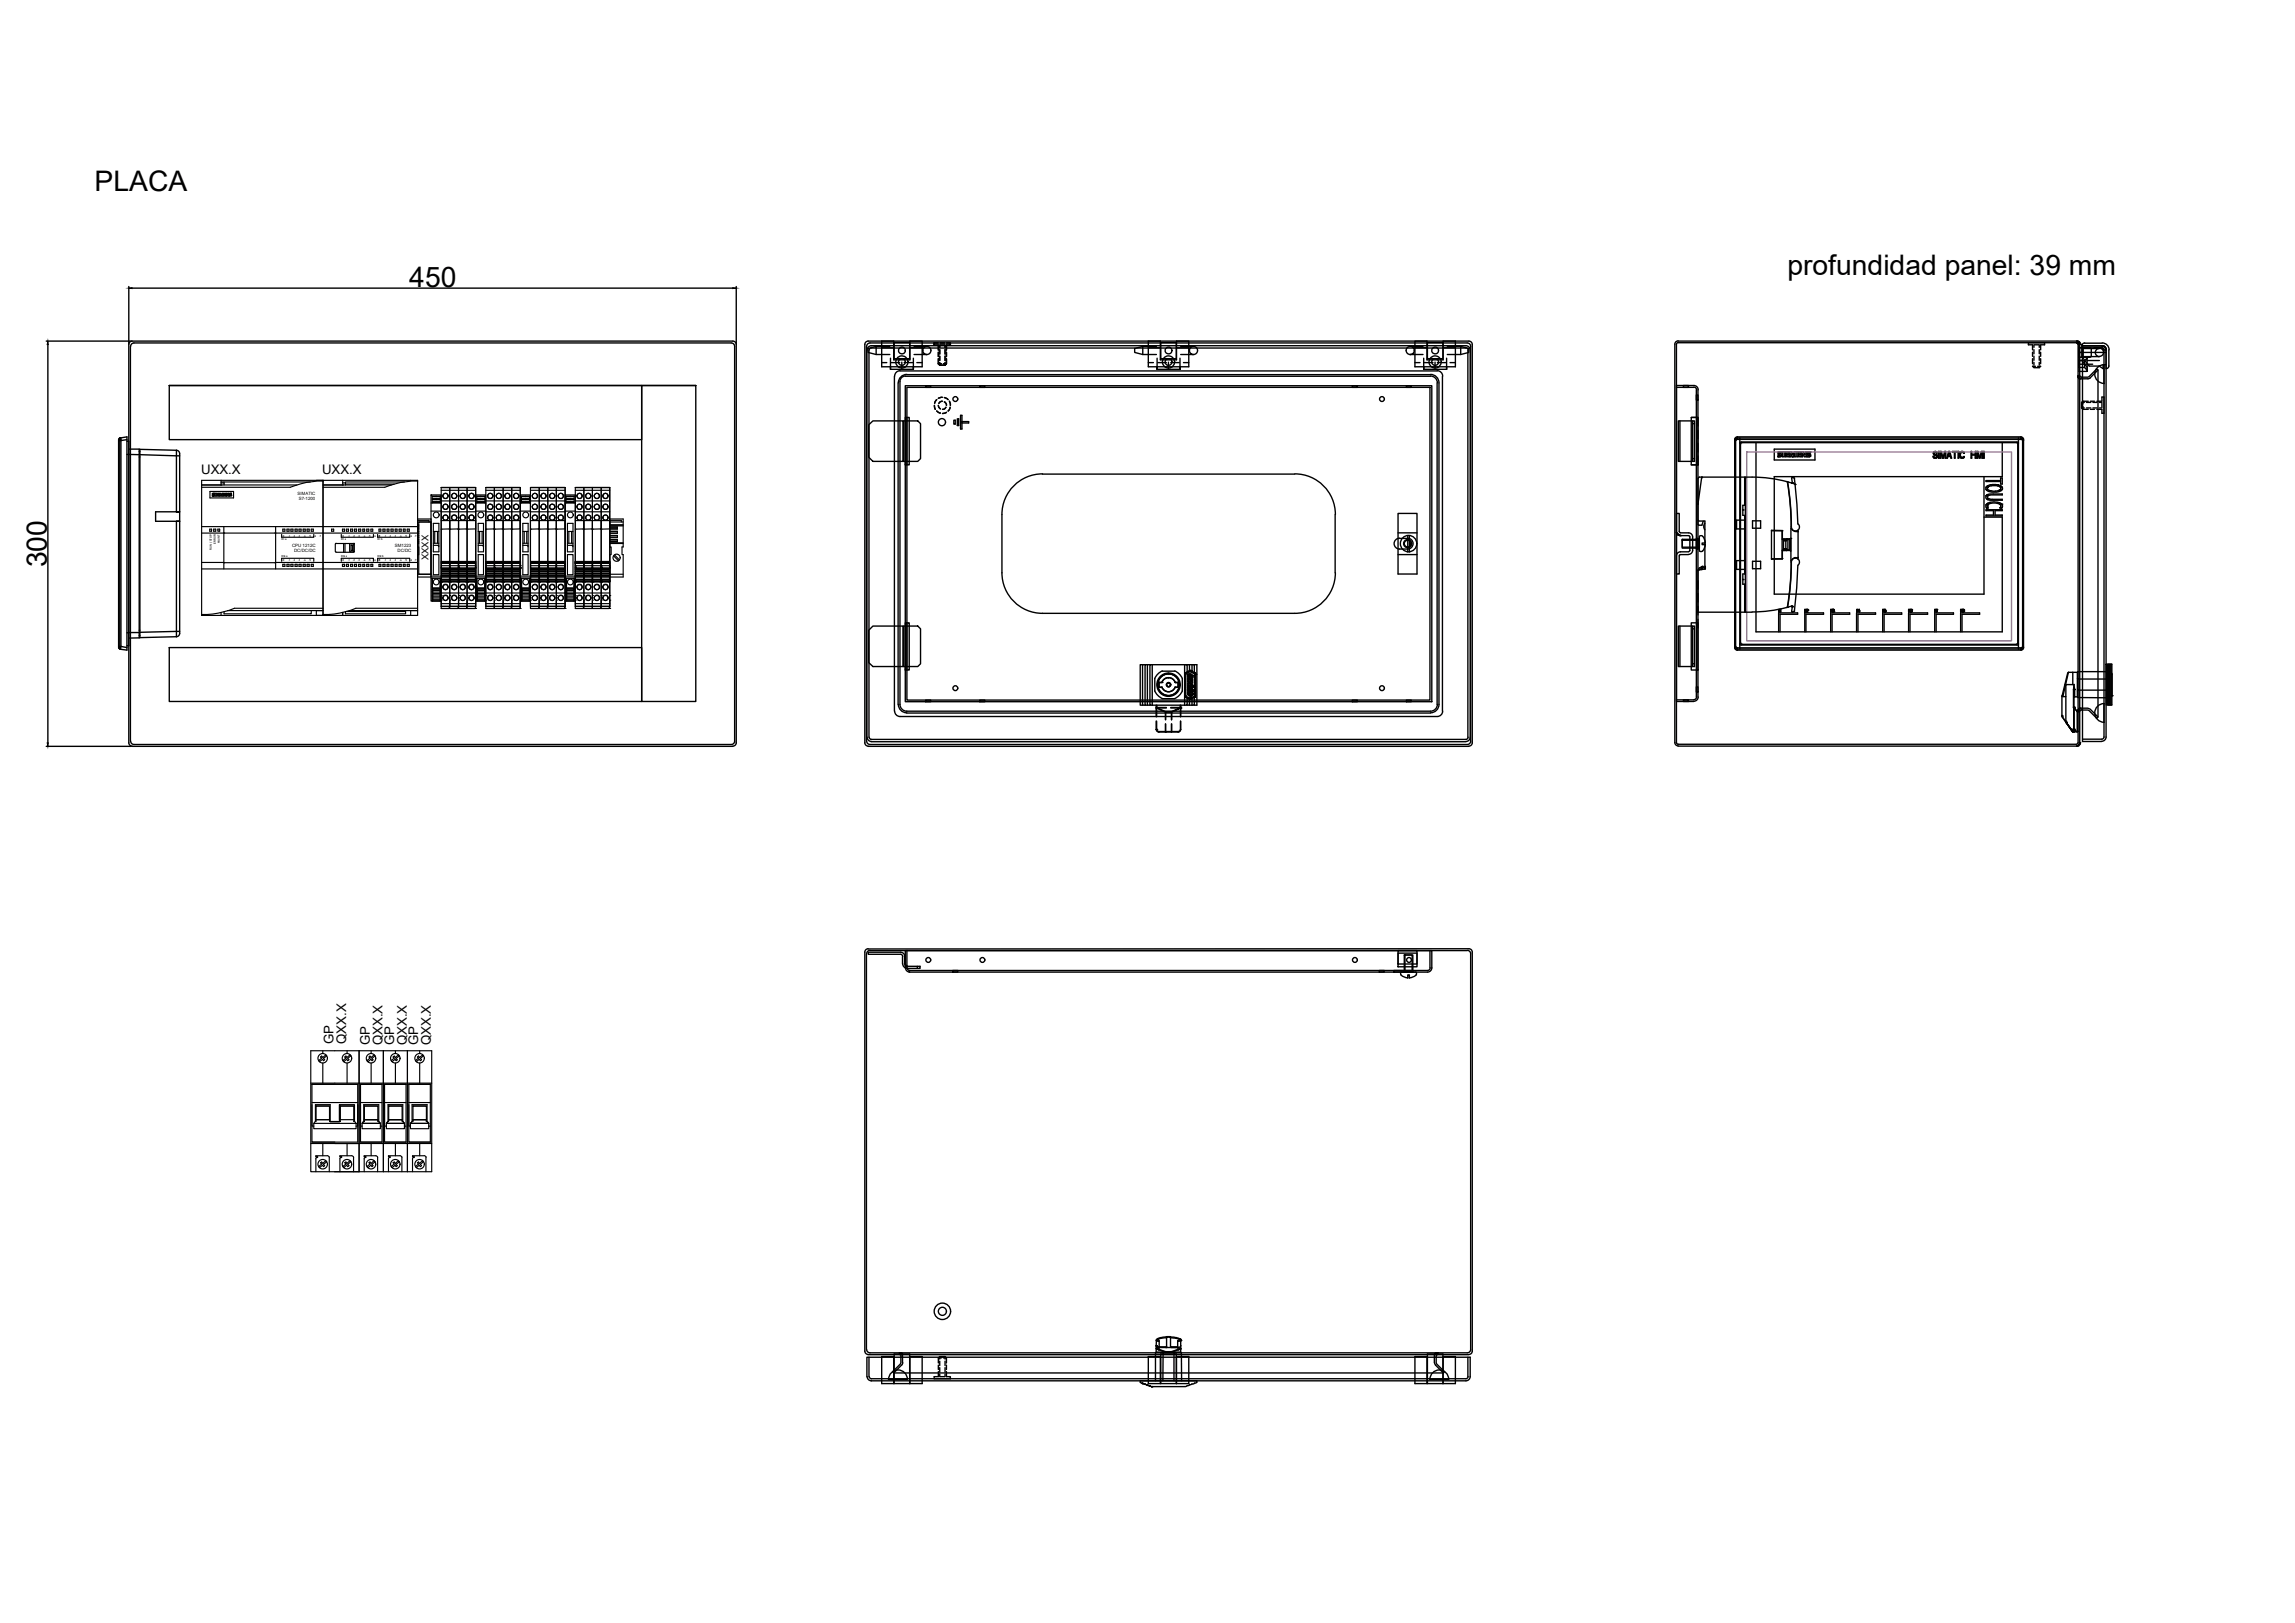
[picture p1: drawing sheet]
<svg xmlns="http://www.w3.org/2000/svg" width="420mm" height="297mm" viewBox="0 0 420 297" stroke-linecap="round" stroke-linejoin="round" font-family="sans-serif">
<defs><g id="words">
<g font-size="5.2">
<text x="17.3" y="35">PLACA</text>
<text x="74.9" y="52.5">450</text>
<text x="327.2" y="50.3">profundidad panel: 39 mm</text>
<text x="8.6" y="103.8" transform="rotate(-90 8.6 103.8)">300</text>
</g>
<g font-size="2.4">
<text x="36.8" y="86.8">UXX.X</text>
<text x="59" y="86.8">UXX.X</text>
<text x="61" y="191.1" transform="rotate(-90 61 191.1)">GP</text>
<text x="63.4" y="191.1" transform="rotate(-90 63.4 191.1)">QXX.X</text>
<text x="67.7" y="191.3" transform="rotate(-90 67.7 191.3)">GP</text>
<text x="70" y="191.3" transform="rotate(-90 70 191.3)">QXX.X</text>
<text x="72.1" y="191.3" transform="rotate(-90 72.1 191.3)">GP</text>
<text x="74.5" y="191.3" transform="rotate(-90 74.5 191.3)">QXX.X</text>
<text x="76.6" y="191.3" transform="rotate(-90 76.6 191.3)">GP</text>
<text x="78.9" y="191.3" transform="rotate(-90 78.9 191.3)">QXX.X</text>
</g>
<text font-size="1.7" x="78.4" y="102.5" transform="rotate(-90 78.4 102.5)">XXXX</text>
<g font-size=".8">
<text x="54.5" y="90.5">SIMATIC</text>
<text x="54.7" y="91.5">S7-1200</text>
<text x="53.5" y="100.1">CPU 1212C</text>
<text x="53.8" y="101">DC/DC/DC</text>
<text x="72.3" y="100.1">SM1223</text>
<text x="72.8" y="101">DC/DC</text>
</g>
<g font-size=".5">
<text x="38.8" y="100.6" transform="rotate(-90 38.8 100.6)">RUN / STOP</text>
<text x="39.5" y="99.5" transform="rotate(-90 39.5 99.5)">ERROR</text>
<text x="40.3" y="99.4" transform="rotate(-90 40.3 99.4)">MAINT</text>
<text x="51.6" y="98.9">DI a</text>
<text x="51.7" y="98.2">.0</text>
<text x="52.8" y="98.2">.1</text>
<text x="53.7" y="98.2">.2</text>
<text x="54.6" y="98.2">.3</text>
<text x="55.6" y="98.2">.4</text>
<text x="56.5" y="98.2">.5</text>
<text x="57.5" y="98.2">.6</text>
<text x="58.5" y="98.2">.7</text>
<text x="62.5" y="98.9">DI a</text>
<text x="62.6" y="98.2">.0</text>
<text x="63.7" y="98.2">.1</text>
<text x="64.6" y="98.2">.2</text>
<text x="65.5" y="98.2">.3</text>
<text x="66.5" y="98.2">.4</text>
<text x="67.5" y="98.2">.5</text>
<text x="68.4" y="98.2">.6</text>
<text x="69.1" y="98.9">DI b</text>
<text x="69.2" y="98.2">.7</text>
<text x="69.3" y="98.2">.0</text>
<text x="70.4" y="98.2">.1</text>
<text x="71.2" y="98.2">.2</text>
<text x="72.2" y="98.2">.3</text>
<text x="73.1" y="98.2">.4</text>
<text x="74.1" y="98.2">.5</text>
<text x="75.1" y="98.2">.6</text>
<text x="75.9" y="98.2">.7</text>
<text x="51.6" y="102">DQ a</text>
<text x="51.7" y="102.7">.0</text>
<text x="52.8" y="102.7">.1</text>
<text x="53.7" y="102.7">.2</text>
<text x="54.6" y="102.7">.3</text>
<text x="55.6" y="102.7">.4</text>
<text x="56.5" y="102.7">.5</text>
<text x="62.5" y="102">DQ a</text>
<text x="62.6" y="102.7">.0</text>
<text x="63.7" y="102.7">.1</text>
<text x="64.6" y="102.7">.2</text>
<text x="65.5" y="102.7">.3</text>
<text x="66.5" y="102.7">.4</text>
<text x="67.5" y="102.7">.5</text>
<text x="68.4" y="102.7">.6</text>
<text x="69.1" y="102">DQ b</text>
<text x="69.2" y="102.7">.7</text>
<text x="69.3" y="102.7">.0</text>
<text x="70.4" y="102.7">.1</text>
<text x="71.2" y="102.7">.2</text>
<text x="72.2" y="102.7">.3</text>
<text x="73.1" y="102.7">.4</text>
<text x="74.1" y="102.7">.5</text>
<text x="75.1" y="102.7">.6</text>
<text x="75.9" y="102.7">.7</text>
</g>
</g></defs>
<!-- layer: eProC - L2 -->
<g fill="none" stroke="#000" stroke-width=".21">
<path d="M36.9 89.2h16.2l1-.4a21.8 21.8 0 0 1 5-.8v24.6v-.1a14.8 14.8 0 0 0 6.1-1.2h11.3M36.9 96.4h39.6M38.4 96.8h.3v.4h-.3zM38.4 89.9h4.4v1.2h-4.4zM39 90.4l.3 .2M39 90.4h.2a.18 .18 0 0 0-.2-.1 .18 .18 0 0 0-.1 .2 .18 .18 0 0 0 .2 .1l-.2 .1a.22 .22 0 0 0 .2 .1 .22 .22 0 0 0 .2-.1M39 90.4h.1M39.1 96.8h.4v.4h-.4zM39.4 90.3h.1v.5h-.1zM39.7 90.3h.3l-.2 .1v.1h.2l-.2 .2 .2 .1h-.3zM39.9 96.8h.3v.4h-.3zM40.2 90.3h.1l.2 .3 .1-.3h.2v.5h-.1v-.3l-.2 .3-.2-.3-.1 .3z"/>
<path d="M40.5 87.9v.9M40.5 88.8h.1M40.5 88.8h-3.6h17.5M40.5 88.4h.5M40.5 88.2h16.3M40.9 90.3h.5l-.3 .1v.1h.2l-.2 .2 .3 .1h-.5zM41 97.5l-4.1 .1M41 96.4v7.7M41 88.2v.6M41.1 97.5h9.3M41.4 90.3h.2l.2 .3v-.3h.1v.5h-.2l-.2-.3-.1 .3zM42 90.4l.4-.1-.2 .1a.22 .22 0 0 1 .2 .1 .22 .22 0 0 1-.2 .3h-.2l.3-.1z"/>
<path d="M50.5 97.5l26.2 .1M50.5 96.4v7.7M51.6 97.8v.5h5.8v-.5M51.8 96.8h.4v.4h-.4zM52.5 96.8h.4v.4h-.4zM53.3 96.8h.3v.4h-.3zM54 96.8h.4v.4h-.4zM54.7 96.8h.4v.4h-.4zM55.5 96.8h.4v.4h-.4zM56.2 96.8h.4v.4h-.4zM57 96.8h.4v.4h-.4zM60.7 96.8h.4v.4h-.4z"/>
<path d="M61.4 99.6v1.4M61.5 99.5h3.3M61.5 99.4l-.1 .1M62.5 97.8v.5h5.9v-.5M62.7 96.8h.4v.4h-.4zM62.7 87.9v.9M62.7 88.8h.1M62.7 88.8h-3.6h12.5M62.7 88.4h.5M62.9 99.5v1.6M63.2 99.5v1.6M63.2 88.6h9"/>
<path d="M63.4 96.8h.4v.4h-.4zM64.1 99.5h.6M64.1 99.5l-.1 1.4M64.2 96.8h.4v.4h-.4zM64.3 99.8v.9M64.3 99.8h.1M64.3 99.8h.2M64.5 99.8h.1M64.5 99.8v.9M64.7 99.5l.1 1.4M64.8 99.4l.1 .1M64.9 99.6v1.4"/>
<path d="M64.9 96.8h.4v.4h-.4zM65.7 96.8h.3v.4h-.3zM66.4 96.8h.4v.4h-.4zM67.1 96.8h.4v.4h-.4zM67.9 96.8h.3v.4h-.3zM69.1 97.8v.5h5.9v-.5M69.4 96.8h.3v.4h-.3zM70.1 96.8h.4v.4h-.4zM70.9 96.8h.3v.4h-.3zM71.6 96.8h.4v.4h-.4zM72.3 96.8h.4v.4h-.4zM73.1 96.8h.3v.4h-.3z"/>
<path d="M73.8 96.8h.4v.4h-.4zM74 88.2h-10.8v.6M74.5 96.8h.4v.4h-.4zM76.5 88v-.1h-39.6v24.7M76.5 88h-1.1a14.9 14.9 0 0 0-5 1.2h-11.3M76.5 97.2h.2M76.5 96.8h.2M76.5 88v24.6h-39.6M76.5 99.5h.2M76.5 95h2.4v10.6h-2.4M76.5 99.3h.2M76.5 99.2h.2"/>
<path d="M76.5 96h.2M76.5 96.1h.2M76.5 96.3h.2M76.5 95.5h2.4M76.5 95.2h2v.3M76.5 96.4h.2M76.5 96.5h.2M76.5 98.3h.2M76.5 98.4h.2M76.5 98.7h.2M76.5 97.6h.2M76.5 98.1h.2"/>
<path d="M76.5 98h.2M76.5 97.3h.2M76.5 99.1h.2M76.5 98.8h.2M76.7 95.5h2.2v9.6h-2.2zM78.9 90.6h1.9v19.4h-1.9zM78.9 93.5h1.9M78.9 92.1h1.9M79.1 92.1v-1.3h1.5v1.3M79.1 91.8h1.5M79.1 91.4h1.5M79.1 91.2h1.5"/>
<path d="M79.1 92h1.5M79.1 90.9h1.5M79.3 95.8h1v5.2h-1zM79.3 97.3h1M79.3 99.8h1M79.3 99.4h1M79.6 97.3v2.1M80.1 97.3v2.1M80.2 99.8l.1 .3M80.8 95.3v1.5h.1M80.8 89.7h6.3M80.8 91.7h6.3"/>
<path d="M80.8 93.7h6.3M81.1 90.7a.49 .49 0 0 0 .5 .5 .49 .49 0 0 0 .4-.5M81.1 92.7a.49 .49 0 0 0 .5 .5 .49 .49 0 0 0 .4-.5M81.1 90.7a.49 .49 0 0 1 .5-.4 .49 .49 0 0 1 .4 .4M81.1 92.7a.49 .49 0 0 1 .5-.4 .49 .49 0 0 1 .4 .4M81.1 94.7a.49 .49 0 0 1 .5-.4 .49 .49 0 0 1 .4 .4M81.1 94.7a.49 .49 0 0 0 .5 .5 .49 .49 0 0 0 .4-.5M81.1 90.7v.1M81.1 92.7v.1M81.1 94.7v.1M82 90.7a.49 .49 0 0 1-.4 .6 .49 .49 0 0 1-.5-.6M82 92.7a.49 .49 0 0 1-.4 .5 .49 .49 0 0 1-.5-.5"/>
<path d="M82 94.7a.49 .49 0 0 1-.4 .5 .49 .49 0 0 1-.5-.5M82 90.7a.49 .49 0 0 0-.4-.4 .49 .49 0 0 0-.5 .4M82 92.7a.49 .49 0 0 0-.4-.4 .49 .49 0 0 0-.5 .4M82 94.7a.49 .49 0 0 0-.4-.4 .49 .49 0 0 0-.5 .4M82 90.7v.1M82 92.7v.1M82 94.7v.1M82.2 96.8h.3M82.7 90.7a.47 .47 0 0 0 .4 .5 .47 .47 0 0 0 .5-.5M82.7 92.7a.47 .47 0 0 0 .4 .5 .47 .47 0 0 0 .5-.5M82.7 90.7a.47 .47 0 0 1 .4-.4 .47 .47 0 0 1 .5 .4M82.7 92.7a.47 .47 0 0 1 .4-.4 .47 .47 0 0 1 .5 .4"/>
<path d="M82.7 94.7a.47 .47 0 0 1 .4-.4 .47 .47 0 0 1 .5 .4M82.7 94.7a.47 .47 0 0 0 .4 .5 .47 .47 0 0 0 .5-.5M82.7 90.7v.1M82.7 92.7v.1M82.7 94.7v.1M83.6 90.7v.1M83.6 92.7v.1M83.6 94.7v.1M83.8 96.8h.3M84.2 90.7a.47 .47 0 0 0 .5 .5 .47 .47 0 0 0 .5-.5M84.2 92.7a.47 .47 0 0 0 .5 .5 .47 .47 0 0 0 .5-.5M84.2 90.7a.47 .47 0 0 1 .5-.4 .47 .47 0 0 1 .5 .4"/>
<path d="M84.2 92.7a.47 .47 0 0 1 .5-.4 .47 .47 0 0 1 .5 .4M84.2 94.7a.47 .47 0 0 1 .5-.4 .47 .47 0 0 1 .5 .4M84.2 94.7a.47 .47 0 0 0 .5 .5 .47 .47 0 0 0 .5-.5M84.2 90.7v.1M84.2 92.7v.1M84.2 94.7v.1M85.2 90.7v.1M85.2 92.7v.1M85.2 94.7v.1M85.3 96.8h.3M85.8 90.7a.49 .49 0 0 0 .5 .5 .49 .49 0 0 0 .5-.5M85.8 92.7a.49 .49 0 0 0 .5 .5 .49 .49 0 0 0 .5-.5"/>
<path d="M85.8 90.7a.49 .49 0 0 1 .5-.4 .49 .49 0 0 1 .5 .4M85.8 92.7a.49 .49 0 0 1 .5-.4 .49 .49 0 0 1 .5 .4M85.8 94.7a.49 .49 0 0 1 .5-.4 .49 .49 0 0 1 .5 .4M85.8 94.7a.49 .49 0 0 0 .5 .5 .49 .49 0 0 0 .5-.5M85.8 90.7v.1M85.8 92.7v.1M85.8 94.7v.1M86.8 90.7v.1M86.8 92.7v.1M86.8 94.7v.1M87.1 90.6h1.8v19.4h-1.8zM87.1 93.5h1.8"/>
<path d="M87.1 92.1h1.8M87.3 92.1v-1.3h1.5v1.3M87.3 91.8h1.5M87.3 91.4h1.5M87.3 91.2h1.5M87.3 92h1.5M87.3 90.9h1.5M87.5 95.8h1v5.2h-1zM87.5 97.3h1M87.5 99.8h1M87.5 99.4h1M87.8 97.3v2.1"/>
<path d="M88.3 97.3v2.1M88.3 99.8l.2 .3M88.9 95.3v1.5h.2M88.9 89.7h6.3M88.9 91.7h6.3M88.9 93.7h6.3M89.3 90.7a.47 .47 0 0 0 .4 .5 .47 .47 0 0 0 .5-.5M89.3 92.7a.47 .47 0 0 0 .4 .5 .47 .47 0 0 0 .5-.5M89.3 90.7a.47 .47 0 0 1 .4-.4 .47 .47 0 0 1 .5 .4M89.3 92.7a.47 .47 0 0 1 .4-.4 .47 .47 0 0 1 .5 .4M89.3 94.7a.47 .47 0 0 1 .4-.4 .47 .47 0 0 1 .5 .4M89.3 94.7a.47 .47 0 0 0 .4 .5 .47 .47 0 0 0 .5-.5"/>
<path d="M89.3 90.7v.1M89.3 92.7v.1M89.3 94.7v.1M90.2 90.7v.1M90.2 92.7v.1M90.2 94.7v.1M90.4 96.8h.3M90.8 90.7a.47 .47 0 0 0 .5 .5 .47 .47 0 0 0 .5-.5M90.8 92.7a.47 .47 0 0 0 .5 .5 .47 .47 0 0 0 .5-.5M90.8 90.7a.47 .47 0 0 1 .5-.4 .47 .47 0 0 1 .5 .4M90.8 92.7a.47 .47 0 0 1 .5-.4 .47 .47 0 0 1 .5 .4M90.8 94.7a.47 .47 0 0 1 .5-.4 .47 .47 0 0 1 .5 .4"/>
<path d="M90.8 94.7a.47 .47 0 0 0 .5 .5 .47 .47 0 0 0 .5-.5M90.8 90.7v.1M90.8 92.7v.1M90.8 94.7v.1M91.8 90.7v.1M91.8 92.7v.1M91.8 94.7v.1M91.9 96.8h.3M92.4 90.7a.49 .49 0 0 0 .5 .5 .49 .49 0 0 0 .5-.5M92.4 92.7a.49 .49 0 0 0 .5 .5 .49 .49 0 0 0 .5-.5M92.4 90.7a.49 .49 0 0 1 .5-.4 .49 .49 0 0 1 .5 .4M92.4 92.7a.49 .49 0 0 1 .5-.4 .49 .49 0 0 1 .5 .4"/>
<path d="M92.4 94.7a.49 .49 0 0 1 .5-.4 .49 .49 0 0 1 .5 .4M92.4 94.7a.49 .49 0 0 0 .5 .5 .49 .49 0 0 0 .5-.5M92.4 90.7v.1M92.4 92.7v.1M92.4 94.7v.1M93.4 90.7a.49 .49 0 0 1-.5 .6 .49 .49 0 0 1-.5-.6M93.4 92.7a.49 .49 0 0 1-.5 .5 .49 .49 0 0 1-.5-.5M93.4 94.7a.49 .49 0 0 1-.5 .5 .49 .49 0 0 1-.5-.5M93.4 90.7a.49 .49 0 0 0-.5-.4 .49 .49 0 0 0-.5 .4M93.4 92.7a.49 .49 0 0 0-.5-.4 .49 .49 0 0 0-.5 .4M93.4 94.7a.49 .49 0 0 0-.5-.4 .49 .49 0 0 0-.5 .4M93.4 90.7v.1"/>
<path d="M93.4 92.7v.1M93.4 94.7v.1M93.6 96.8h.3M94 90.7a.47 .47 0 0 0 .5 .5 .47 .47 0 0 0 .5-.5M94 92.7a.47 .47 0 0 0 .5 .5 .47 .47 0 0 0 .5-.5M94 90.7a.47 .47 0 0 1 .5-.4 .47 .47 0 0 1 .5 .4M94 92.7a.47 .47 0 0 1 .5-.4 .47 .47 0 0 1 .5 .4M94 94.7a.47 .47 0 0 1 .5-.4 .47 .47 0 0 1 .5 .4M94 94.7a.47 .47 0 0 0 .5 .5 .47 .47 0 0 0 .5-.5M94 90.7v.1M94 92.7v.1M94 94.7v.1"/>
<path d="M95 90.7v.1M95 92.7v.1M95 94.7v.1M95.2 90.6h1.9v19.4h-1.9zM95.2 93.5h1.9M95.2 92.1h1.9M95.5 92.1v-1.3h1.4v1.3M95.5 91.8h1.4M95.5 91.4h1.4M95.5 91.2h1.4M95.5 92h1.4M95.5 90.9h1.4"/>
<path d="M95.7 95.8h1v5.2h-1zM95.7 97.3h1M95.7 99.8h1M95.7 99.4h1M96 97.3v2.1M96.4 97.3v2.1M96.6 99.8l.1 .3M97.1 95.3v1.5h.2M97.1 89.7h6.4M97.1 91.7h6.4M97.1 93.7h6.4M97.5 90.7a.47 .47 0 0 0 .4 .5 .47 .47 0 0 0 .5-.5"/>
<path d="M97.5 92.7a.47 .47 0 0 0 .4 .5 .47 .47 0 0 0 .5-.5M97.5 90.7a.47 .47 0 0 1 .4-.4 .47 .47 0 0 1 .5 .4M97.5 92.7a.47 .47 0 0 1 .4-.4 .47 .47 0 0 1 .5 .4M97.5 94.7a.47 .47 0 0 1 .4-.4 .47 .47 0 0 1 .5 .4M97.5 94.7a.47 .47 0 0 0 .4 .5 .47 .47 0 0 0 .5-.5M97.5 90.7v.1M97.5 92.7v.1M97.5 94.7v.1M98.4 90.7v.1M98.4 92.7v.1M98.4 94.7v.1M98.4 90.7a.49 .49 0 0 1-.5 .6 .49 .49 0 0 1-.4-.6"/>
<path d="M98.4 92.7a.49 .49 0 0 1-.5 .5 .49 .49 0 0 1-.4-.5M98.4 94.7a.49 .49 0 0 1-.5 .5 .49 .49 0 0 1-.4-.5M98.4 90.7a.49 .49 0 0 0-.5-.4 .49 .49 0 0 0-.4 .4M98.4 92.7a.49 .49 0 0 0-.5-.4 .49 .49 0 0 0-.4 .4M98.4 94.7a.49 .49 0 0 0-.5-.4 .49 .49 0 0 0-.4 .4M98.6 96.8h.2M99 90.7a.47 .47 0 0 0 .5 .5 .47 .47 0 0 0 .4-.5M99 92.7a.47 .47 0 0 0 .5 .5 .47 .47 0 0 0 .4-.5M99 90.7a.47 .47 0 0 1 .5-.4 .47 .47 0 0 1 .4 .4M99 92.7a.47 .47 0 0 1 .5-.4 .47 .47 0 0 1 .4 .4M99 94.7a.47 .47 0 0 1 .5-.4 .47 .47 0 0 1 .4 .4M99 94.7a.47 .47 0 0 0 .5 .5 .47 .47 0 0 0 .4-.5"/>
<path d="M99 90.7v.1M99 92.7v.1M99 94.7v.1M99.9 90.7v.1M99.9 92.7v.1M99.9 94.7v.1M100.2 96.8h.3M100.6 90.7a.47 .47 0 0 0 .5 .5 .47 .47 0 0 0 .5-.5M100.6 92.7a.47 .47 0 0 0 .5 .5 .47 .47 0 0 0 .5-.5M100.6 90.7a.47 .47 0 0 1 .5-.4 .47 .47 0 0 1 .5 .4M100.6 92.7a.47 .47 0 0 1 .5-.4 .47 .47 0 0 1 .5 .4M100.6 94.7a.47 .47 0 0 1 .5-.4 .47 .47 0 0 1 .5 .4"/>
<path d="M100.6 94.7a.47 .47 0 0 0 .5 .5 .47 .47 0 0 0 .5-.5M100.6 90.7v.1M100.6 92.7v.1M100.6 94.7v.1M101.6 90.7v.1M101.6 92.7v.1M101.6 94.7v.1M101.7 96.8h.3M102.2 90.7a.47 .47 0 0 0 .5 .5 .47 .47 0 0 0 .4-.5M102.2 92.7a.47 .47 0 0 0 .5 .5 .47 .47 0 0 0 .4-.5M102.2 90.7a.47 .47 0 0 1 .5-.4 .47 .47 0 0 1 .4 .4M102.2 92.7a.47 .47 0 0 1 .5-.4 .47 .47 0 0 1 .4 .4"/>
<path d="M102.2 94.7a.47 .47 0 0 1 .5-.4 .47 .47 0 0 1 .4 .4M102.2 94.7a.47 .47 0 0 0 .5 .5 .47 .47 0 0 0 .4-.5M102.2 90.7v.1M102.2 92.7v.1M102.2 94.7v.1M103.1 90.7v.1M103.1 92.7v.1M103.1 94.7v.1M103.5 90.6h1.8v19.4h-1.8zM103.5 93.5h1.8M103.5 92.1h1.8M103.6 92.1v-1.3h1.5v1.3"/>
<path d="M103.6 91.8h1.5M103.6 91.4h1.5M103.6 91.2h1.5M103.6 92h1.5M103.6 90.9h1.5M103.9 95.8h1v5.2h-1zM103.9 97.3h1M103.9 99.8h1M103.9 99.4h1M104.1 97.3v2.1M104.6 97.3v2.1M104.7 99.8l.2 .3"/>
<path d="M105.3 95.3v1.5h.2M105.3 89.7h6.3M105.3 91.7h6.3M105.3 93.7h6.3M105.6 90.7a.47 .47 0 0 0 .5 .5 .47 .47 0 0 0 .5-.5M105.6 92.7a.47 .47 0 0 0 .5 .5 .47 .47 0 0 0 .5-.5M105.6 90.7a.47 .47 0 0 1 .5-.4 .47 .47 0 0 1 .5 .4M105.6 92.7a.47 .47 0 0 1 .5-.4 .47 .47 0 0 1 .5 .4M105.6 94.7a.47 .47 0 0 1 .5-.4 .47 .47 0 0 1 .5 .4M105.6 94.7a.47 .47 0 0 0 .5 .5 .47 .47 0 0 0 .5-.5M105.6 90.7v.1M105.6 92.7v.1"/>
<path d="M105.6 94.7v.1M106.6 90.7v.1M106.6 92.7v.1M106.6 94.7v.1M106.7 96.8h.3M107.2 90.7a.49 .49 0 0 0 .5 .5 .49 .49 0 0 0 .5-.5M107.2 92.7a.49 .49 0 0 0 .5 .5 .49 .49 0 0 0 .5-.5M107.2 90.7a.49 .49 0 0 1 .5-.4 .49 .49 0 0 1 .5 .4M107.2 92.7a.49 .49 0 0 1 .5-.4 .49 .49 0 0 1 .5 .4M107.2 94.7a.49 .49 0 0 1 .5-.4 .49 .49 0 0 1 .5 .4M107.2 94.7a.49 .49 0 0 0 .5 .5 .49 .49 0 0 0 .5-.5M107.2 90.7v.1"/>
<path d="M107.2 92.7v.1M107.2 94.7v.1M108.2 90.7v.1M108.2 92.7v.1M108.2 94.7v.1M108.3 96.8h.3M108.8 90.7a.47 .47 0 0 0 .5 .5 .47 .47 0 0 0 .4-.5M108.8 92.7a.47 .47 0 0 0 .5 .5 .47 .47 0 0 0 .4-.5M108.8 90.7a.47 .47 0 0 1 .5-.4 .47 .47 0 0 1 .4 .4M108.8 92.7a.47 .47 0 0 1 .5-.4 .47 .47 0 0 1 .4 .4M108.8 94.7a.47 .47 0 0 1 .5-.4 .47 .47 0 0 1 .4 .4M108.8 94.7a.47 .47 0 0 0 .5 .5 .47 .47 0 0 0 .4-.5"/>
<path d="M108.8 90.7v.1M108.8 92.7v.1M108.8 94.7v.1M109.7 90.7v.1M109.7 92.7v.1M109.7 94.7v.1M109.9 96.8h.3M110.4 90.7a.47 .47 0 0 0 .4 .5 .47 .47 0 0 0 .5-.5M110.4 92.7a.47 .47 0 0 0 .4 .5 .47 .47 0 0 0 .5-.5M110.4 90.7a.47 .47 0 0 1 .4-.4 .47 .47 0 0 1 .5 .4M110.4 92.7a.47 .47 0 0 1 .4-.4 .47 .47 0 0 1 .5 .4M110.4 94.7a.47 .47 0 0 1 .4-.4 .47 .47 0 0 1 .5 .4"/>
<path d="M110.4 94.7a.47 .47 0 0 0 .4 .5 .47 .47 0 0 0 .5-.5M110.4 90.7v.1M110.4 92.7v.1M110.4 94.7v.1M111.3 90.7v.1M111.3 92.7v.1M111.3 94.7v.1M111.6 95h2.5v5.1h-.2v1.4h.2v4.1h-5.6M111.6 97.6h1.4M111.6 97.2h1.4v.4h-1.4M111.6 96.4h1.4v.4h-1.4M111.6 99.5h2.5"/>
<path d="M111.6 99.3h2.5M111.6 98.7h1.4v.5h-1.4M111.6 96h2.5M111.6 96.1h2.5M111.6 96.3h2.5M111.6 95.5h2.5M111.6 95.2h2.1v.3M111.6 96.5h1.4M111.6 98.3h1.4M111.6 98h1.4v.4h-1.4M111.6 98.1h1.4M111.6 96.8h1.4"/>
<path d="M111.6 97.3h1.4M111.6 99.1h1.4M111.6 98.8h1.4M36.9 102.9l4.1 .1M36.9 104.1h39.6M40.5 112.1v.5M41.1 103h9.3M41.7 111.7h17.4h-1.2M51.6 102.7v-.5h5.8v.5M51.8 103.3h.4v.4h-.4zM52.5 103.3h.4v.4h-.4zM53.3 103.3h.3v.4h-.3z"/>
<path d="M54 103.3h.4v.4h-.4zM54.7 103.3h.4v.4h-.4zM55.5 103.3h.4v.4h-.4zM56.2 103.3h.4v.4h-.4zM57 103.3h.4v.4h-.4zM57 111.7v.6h-16v-.3M57.9 111.8v.8M57.9 111.7v.1M59.1 111.3h-16.2l-1.9 .7a12.6 12.6 0 0 1-4.1 .5v.1M61.4 100.9l.1 .1 3.3 .1M62.5 102.7v-.5h5.9v.5M62.7 103.3h.4v.4h-.4z"/>
<path d="M62.7 112.5v-.4v.5M63.4 103.3h.4v.4h-.4zM63.4 111.9h10.9M63.9 111.7h12.6h-1.3v.9M64.1 100.9v.1M64.1 101h.6M64.2 103.3h.4v.4h-.4zM64.3 100.7h.1M64.3 100.7h.2M64.5 100.7h.1M64.8 100.9l-.1 .1M64.9 103.3h.4v.4h-.4z"/>
<path d="M64.9 100.9l-.1 .1M65.7 103.3h.3v.4h-.3zM66.4 103.3h.4v.4h-.4zM67.1 103.3h.4v.4h-.4zM67.9 103.3h.3v.4h-.3zM69.1 102.7v-.5h5.9v.5M69.4 103.3h.3v.4h-.3zM70.1 103.3h.4v.4h-.4zM70.9 103.3h.3v.4h-.3zM71.6 103.3h.4v.4h-.4zM72.3 103.3h.4v.4h-.4zM73.1 103.3h.3v.4h-.3z"/>
<path d="M73.8 103.3h.4v.4h-.4zM74.3 111.8v.5h-11.1v-.3M74.3 111.7v.1M74.5 103.3h.4v.4h-.4zM76.5 102.9l-26 .1M76.5 100.1h.2v1.4h-.2M76.5 105.1h2.4M78.9 105.8h1.9M78.9 105.4h1.9M79.1 105.8v4.2M79.1 109.1h.1M79.1 108.3h.1"/>
<path d="M79.1 107.9h.1M79.1 107.3h.1M79.2 105.8v4.2h1.4v-4.2M79.2 107.6h1.4M79.2 108.4h1.4M79.2 109.7h1.4M79.2 109.4h1.4M79.2 109.1h1.4M79.2 108.9h1.4M79.2 108.6h1.4M79.2 108.1h1.4M79.2 107.9h1.4"/>
<path d="M79.3 101.5h1v3.7h-1zM80.6 109.1h.1M80.6 108.3h.1M80.6 107.9h.1M80.6 107.3h.1M80.6 107.7h-1.4v2.1h1.4M80.6 105.8v4.2M80.8 109.8h.1M80.8 109h.1M80.8 109v2h1.5M80.8 109v-12.2h1.5v-1.5h-1.5v-6.1h6.3v21.8M80.8 103.5h6.3"/>
<path d="M80.8 111.4h1.5M80.8 109.9v1M80.8 110.5h6.3M80.8 108.5h6.3M80.8 103.8h.1M80.8 103.9h.1M80.8 106.4h.1M80.8 104h.1M80.8 106.3h.1M80.8 104.9h1.5h-1.5M80.8 102.8h1.5h-1.5M80.8 102.9h1.5h-1.5"/>
<path d="M80.8 103h1.5h-1.5M80.8 103.1h1.5h-1.5M80.8 103.1h1.5zM80.8 104.5h1.5M80.8 105.1h1.5M80.8 104.3h1.5M80.8 105h1.5M80.8 105.3h1.5M80.8 104.6h1.5M80.8 105.4h1.5M80.8 102.8h1.5v3.7h-1.5zM80.8 105.6h1.5"/>
<path d="M80.8 104h1.5M80.8 106h1.5M80.8 102.8h1.5M80.8 102.9h1.5M80.8 106.4h1.5M80.8 106.1h1.5M80.8 106.2h1.5M81 106.5h1.1M81 106.5h-.2M81.1 109.5a.49 .49 0 0 1 .5-.5 .49 .49 0 0 1 .4 .5M81.1 107.4h.1M81.1 107.4a.49 .49 0 0 1 .5-.5 .49 .49 0 0 1 .4 .5"/>
<path d="M81.1 109.5a.47 .47 0 0 0 .5 .4 .47 .47 0 0 0 .4-.4M81.1 107.4v.1M81.1 109.4v.1M81.1 109.4a.49 .49 0 0 1 .5-.5 .49 .49 0 0 1 .4 .5M81.1 109.4a.49 .49 0 0 0 .5 .5 .49 .49 0 0 0 .4-.5M81.1 107.4a.49 .49 0 0 0 .5 .5 .49 .49 0 0 0 .4-.5M82 107.4v.1M82 109.4v.1M82.1 106.5h.5M82.3 111v.4h-1.5v-.4h6.3M82.3 104.2h-1.5h1.5M82.3 103.9h.1"/>
<path d="M82.3 106.4h.1M82.3 104h.1M82.3 106.3h.1M82.3 103.8h.1M82.3 109.8h.1M82.3 109h.1M82.3 111v.4h1.6v-.4M82.3 109v2h1.6M82.3 109v-12.2h1.6v-1.5h-1.6v-6.1v21.8M82.3 111.4h1.6M82.4 104.9h1.5h-1.5M82.4 102.8h1.5h-1.5"/>
<path d="M82.4 102.9h1.5h-1.5M82.4 103h1.5h-1.5M82.4 103.1h1.5h-1.5M82.4 103.1h1.5zM82.4 104.5h3.1M82.4 105.1h3.1M82.4 104.3h3.1M82.4 105h3.1M82.4 105.3h3.1M82.4 104.6h3.1M82.4 105.4h3.1M82.4 102.8h3.1v3.7h-3.1z"/>
<path d="M82.4 105.6h3.1M82.4 104h3.1M82.4 106h3.1M82.4 102.8h3.1M82.4 102.9h3.1M82.4 106.4h3.1M82.4 106.1h3.1M82.4 106.2h3.1M82.6 106.5h1.1M82.7 109.5a.47 .47 0 0 1 .4-.5 .47 .47 0 0 1 .5 .5M82.7 107.4h.1M82.7 109.5a.47 .47 0 0 0 .5 .4 .47 .47 0 0 0 .4-.4"/>
<path d="M82.7 107.4v.1M82.7 109.4v.1M83.6 107.4v.1M83.6 109.4v.1M83.7 106.5h.5M83.9 104.2h-1.5h1.5M83.9 103.9h.1M83.9 106.4h.1M83.9 104h.1M83.9 106.3h.1M83.9 102.8v3.7M83.9 103.8h.1"/>
<path d="M83.9 104.9h1.6h-1.6M83.9 102.8h1.6h-1.6M83.9 102.9h1.6h-1.6M83.9 103h1.6h-1.6M83.9 103.1h1.6h-1.6M83.9 103.1h1.6zM83.9 109.8h.1M83.9 109h.1M83.9 111v.4h1.5v-.4M83.9 109v2h1.6M83.9 103.5h.1M83.9 109v-12.2h1.6v-1.5h-1.6v-6.1v21.8"/>
<path d="M83.9 111.4h1.5M84.2 106.5h1.1M84.2 109.5a.47 .47 0 0 1 .5-.5 .47 .47 0 0 1 .5 .5M84.2 107.4h.1M84.2 109.5a.47 .47 0 0 0 .5 .4 .47 .47 0 0 0 .5-.4M84.2 107.4v.1M84.2 109.4v.1M85.2 107.4v.1M85.2 109.4v.1M85.3 106.5h.5M85.5 104.2h-1.6h1.6M85.5 103.9h.1"/>
<path d="M85.5 106.4h.1M85.5 104h.1M85.5 106.3h.1M85.5 103.8h.1M85.5 109.8h.1M85.5 109h.1M85.5 111v.4h1.5v-.4M85.5 109v2h1.6M85.5 109v-12.2h1.6v-1.5h-1.6v-6.1v21.8M85.5 111.4h1.5M85.6 104.9h1.4h-1.4M85.6 102.8h1.4h-1.4"/>
<path d="M85.6 102.9h1.4h-1.4M85.6 103h1.4h-1.4M85.6 103.1h1.4h-1.4M85.6 103.1h1.4zM85.6 104.5h1.4M85.6 105.1h1.4M85.6 104.3h1.4M85.6 105h1.4M85.6 105.3h1.4M85.6 104.6h1.4M85.6 105.4h1.4M85.6 102.8h1.4v3.7h-1.4z"/>
<path d="M85.6 105.6h1.4M85.6 104h1.4M85.6 106h1.4M85.6 102.8h1.4M85.6 102.9h1.4M85.6 106.4h1.4M85.6 106.1h1.4M85.6 106.2h1.4M85.8 106.5h1M85.8 109.5a.49 .49 0 0 1 .5-.5 .49 .49 0 0 1 .5 .5M85.8 109.5h.1a.47 .47 0 0 0 .4 .4 .47 .47 0 0 0 .5-.4M85.8 107.4v.1"/>
<path d="M85.8 109.4v.1M85.9 107.4h.1M86.8 107.4v.1M86.8 109.4v.1M86.8 106.5h.3M87 104.2h-1.4h1.4M87 103.9h.1M87 106.4h.1M87 104h.1M87 106.3h.1M87.1 103.8h.1M87.1 109.8h.1"/>
<path d="M87.1 109h.1M87.1 109v2.4M87.1 105.8h1.8M87.1 105.4h1.8M87.1 106.4h.1M87.1 102.8v3.7M87.2 109.1h.1M87.2 108.3h.1M87.2 107.9h.1M87.2 107.3h.1M87.2 105.8v4.2M87.3 105.8v4.2h1.4v-4.2"/>
<path d="M87.3 107.6h1.4M87.4 108.4h1.3M87.4 109.7h1.3M87.4 109.4h1.3M87.4 109.1h1.3M87.4 108.9h1.3M87.4 108.6h1.3M87.4 108.1h1.3M87.4 107.9h1.3M87.5 101.5h1v3.7h-1zM88.7 109.1h.1M88.7 108.3h.1"/>
<path d="M88.7 107.9h.1M88.7 107.3h.1M88.7 107.7h-1.3v2.1h1.3M88.8 105.8v4.2M88.9 109.8h.1M88.9 109h.1M88.9 109v2h1.6M88.9 109v-12.2h1.6v-1.5h-1.6v-6.1h6.3v21.8M88.9 103.5h6.4M88.9 111.4h3.1M88.9 110.5h6.3M88.9 108.5h6.3"/>
<path d="M88.9 103.8h.1M88.9 103.9h.1M88.9 106.4h.1M88.9 104h.1M88.9 106.3h.1M88.9 109.9v1M89 104.9h1.5h-1.5M89 102.8h1.5h-1.5M89 102.9h1.5h-1.5M89 103h1.5h-1.5M89 103.1h1.5h-1.5M89 103.1h1.5z"/>
<path d="M89 104.5h3.1M89 105.1h3.1M89 104.3h3.1M89 105h3.1M89 105.3h3.1M89 104.6h3.1M89 105.4h3.1M89 102.8h3.1v3.7h-3.1zM89 105.6h3.1M89 104h3.1M89 106h3.1M89 102.8h3.1"/>
<path d="M89 102.9h3.1M89 106.4h3.1M89 106.1h3.1M89 106.2h3.1M89.2 106.5h1.1M89.2 106.5h-.3M89.3 109.5a.47 .47 0 0 1 .4-.5 .47 .47 0 0 1 .5 .5M89.3 107.4h.1M89.3 109.5a.47 .47 0 0 0 .5 .4 .47 .47 0 0 0 .4-.4M89.3 107.4v.1M89.3 109.4v.1M90.2 107.4v.1"/>
<path d="M90.2 109.4v.1M90.3 106.5h.5M90.5 111v.4h-1.6v-.4h6.3M90.5 104.2h-1.5h1.5M90.5 103.5h.1M90.5 103.8h.1M90.5 103.9h.1M90.5 106.4h.1M90.5 104h.1M90.5 106.3h.1M90.5 109.8h.1M90.5 109h.1"/>
<path d="M90.5 111v.4h1.5v-.4M90.5 109v2h1.6M90.5 109v-12.2h1.6v-1.5h-1.6v-6.1v21.8M90.6 104.9h1.5h-1.5M90.6 102.8h1.5h-1.5M90.6 102.9h1.5h-1.5M90.6 103h1.5h-1.5M90.6 103.1h1.5h-1.5M90.6 103.1h1.5zM90.8 106.5h1.1M90.8 109.5a.47 .47 0 0 1 .5-.5 .47 .47 0 0 1 .5 .5M90.8 107.4h.1"/>
<path d="M90.8 109.5a.47 .47 0 0 0 .5 .4 .47 .47 0 0 0 .5-.4M90.8 107.4v.1M90.8 109.4v.1M91.8 107.4v.1M91.8 109.4v.1M91.9 106.5h.5M92.1 104.2h-1.5h1.5M92.1 103.9h.1M92.1 106.4h.1M92.1 104h.1M92.1 106.3h.1M92.1 103.8h.1"/>
<path d="M92.1 109.8h.1M92.1 109h.1M92.1 111v.4h1.5v-.4M92.1 109v2h1.6M92.1 109v-12.2h1.6v-1.5h-1.6v-6.1v21.8M92.1 111.4h1.5M92.2 104.9h1.4h-1.4M92.2 102.8h1.4h-1.4M92.2 102.9h1.4h-1.4M92.2 103h1.4h-1.4M92.2 103.1h1.4h-1.4M92.2 103.1h1.4z"/>
<path d="M92.2 104.5h1.4M92.2 105.1h1.4M92.2 104.3h1.4M92.2 105h1.4M92.2 105.3h1.4M92.2 104.6h1.4M92.2 105.4h1.4M92.2 102.8h1.4v3.7h-1.4zM92.2 105.6h1.4M92.2 104h1.4M92.2 106h1.4M92.2 102.8h1.4"/>
<path d="M92.2 102.9h1.4M92.2 106.4h1.4M92.2 106.1h1.4M92.2 106.2h1.4M92.4 106.5h1M92.4 109.5a.49 .49 0 0 1 .5-.5 .49 .49 0 0 1 .5 .5M92.4 107.4h.1M92.4 107.4a.49 .49 0 0 1 .5-.5 .49 .49 0 0 1 .5 .5M92.4 109.5h.1a.47 .47 0 0 0 .5 .4 .47 .47 0 0 0 .4-.4M92.4 107.4v.1M92.4 109.4v.1M92.4 109.4a.49 .49 0 0 1 .5-.5 .49 .49 0 0 1 .5 .5"/>
<path d="M92.4 109.4a.49 .49 0 0 0 .5 .5 .49 .49 0 0 0 .5-.5M92.4 107.4a.49 .49 0 0 0 .5 .5 .49 .49 0 0 0 .5-.5M93.4 107.4v.1M93.4 109.4v.1M93.4 106.5h.5M93.6 104.2h-1.4h1.4M93.6 103.9h.1M93.6 106.4h.1M93.6 104h.1M93.6 106.3h.1M93.7 103.8h.1M93.7 109.8h.1"/>
<path d="M93.7 109h.1M93.7 111v.4h1.5v-.4M93.7 109v2h1.5M93.7 109v-12.2h1.5v-1.5h-1.5v-6.1v21.8M93.7 111.4h1.5M93.7 104.9h1.5h-1.5M93.7 102.8h1.5h-1.5M93.7 102.9h1.5h-1.5M93.7 103h1.5h-1.5M93.7 103.1h1.5h-1.5M93.7 103.1h1.5zM93.7 104.5h1.5"/>
<path d="M93.7 105.1h1.5M93.7 104.3h1.5M93.7 105h1.5M93.7 105.3h1.5M93.7 104.6h1.5M93.7 105.4h1.5M93.7 102.8h1.5M93.7 105.6h1.5M93.7 104h1.5M93.7 106h1.5M93.7 102.8v3.7h1.5M93.7 102.9h1.5"/>
<path d="M93.7 106.4h1.5M93.7 106.1h1.5M93.7 106.2h1.5M93.9 106.5h1.1M94 109.5a.47 .47 0 0 1 .5-.5 .47 .47 0 0 1 .5 .5M94 107.4h.1M94 109.5a.47 .47 0 0 0 .5 .4 .47 .47 0 0 0 .5-.4M94 107.4v.1M94 109.4v.1M95 107.4v.1M95 109.4v.1M95 106.5h.2"/>
<path d="M95.2 104.2h-1.5h1.5M95.2 103.5h.1M95.2 103.8h.1M95.2 103.9h.1M95.2 106.4h.1M95.2 104h.1M95.2 106.3h.1M95.2 109.8h.1M95.2 109h.1M95.2 109v2.4M95.2 105.8h1.9M95.2 105.4h1.9"/>
<path d="M95.3 103.8h.1M95.3 106.4h.1M95.3 102.8v3.7M95.4 109.1h.1M95.4 108.3h.1M95.4 107.9h.1M95.4 107.3h.1M95.4 105.8v4.2M95.5 105.8v4.2h1.4v-4.2M95.5 107.6h1.4M95.6 108.4h1.3M95.6 109.7h1.3"/>
<path d="M95.6 109.4h1.3M95.6 109.1h1.3M95.6 108.9h1.3M95.6 108.6h1.3M95.6 108.1h1.3M95.6 107.9h1.3M95.7 101.5h1v3.7h-1zM96.9 109.1h.1M96.9 108.3h.1M96.9 107.9h.1M96.9 107.3h.1M96.9 107.7h-1.3v2.1h1.3"/>
<path d="M97 105.8v4.2M97.1 109.8h.1M97.1 109h.1M97.1 109v2h1.6M97.1 109v-12.2h1.6v-1.5h-1.6v-6.1h6.4v21.8M97.1 103.5h6.4M97.1 111.4h1.5M97.1 110.5h6.4M97.1 108.5h6.4M97.1 103.8h.1M97.1 103.9h.1M97.1 106.4h.1"/>
<path d="M97.1 104h.1M97.1 106.3h.1M97.1 109.9v1M97.2 104.9h1.5h-1.5M97.2 102.8h1.5h-1.5M97.2 102.9h1.5h-1.5M97.2 103h1.5h-1.5M97.2 103.1h1.5h-1.5M97.2 103.1h1.5zM97.2 104.5h1.5M97.2 105.1h1.5M97.2 104.3h1.5"/>
<path d="M97.2 105h1.5M97.2 105.3h1.5M97.2 104.6h1.5M97.2 105.4h1.5M97.2 102.8h1.5v3.7h-1.5zM97.2 105.6h1.5M97.2 104h1.5M97.2 106h1.5M97.2 102.8h1.5M97.2 102.9h1.5M97.2 106.4h1.5M97.2 106.1h1.5"/>
<path d="M97.2 106.2h1.5M97.4 106.5h1.1M97.4 106.5h-.3M97.5 109.5a.47 .47 0 0 1 .4-.5 .47 .47 0 0 1 .5 .5M97.5 107.4h.1M97.5 107.4a.49 .49 0 0 1 .4-.5 .49 .49 0 0 1 .5 .5M97.5 109.5a.47 .47 0 0 0 .4 .4 .47 .47 0 0 0 .5-.4M97.5 107.4v.1M97.5 109.4v.1M97.5 109.4a.49 .49 0 0 1 .4-.5 .49 .49 0 0 1 .5 .5M97.5 109.4a.49 .49 0 0 0 .4 .5 .49 .49 0 0 0 .5-.5M97.5 107.4a.49 .49 0 0 0 .4 .5 .49 .49 0 0 0 .5-.5"/>
<path d="M98.4 107.4v.1M98.4 109.4v.1M98.5 106.5h.4M98.6 111v.4h-1.5v-.4h6.4M98.7 104.2h-1.5h1.5M98.7 103.9h.1M98.7 106.4h.1M98.7 104h.1M98.7 106.3h.1M98.7 103.8h.1M98.7 109.8h.1M98.7 109h.1"/>
<path d="M98.7 111v.4h1.5v-.4M98.7 109v2h1.6M98.7 109v-12.2h1.6v-1.5h-1.6v-6.1v21.8M98.7 111.4h1.5M98.8 104.9h1.4h-1.4M98.8 102.8h1.4h-1.4M98.8 102.9h1.4h-1.4M98.8 103h1.4h-1.4M98.8 103.1h1.4h-1.4M98.8 103.1h1.4zM98.8 104.5h1.4M98.8 105.1h1.4"/>
<path d="M98.8 104.3h1.4M98.8 105h1.4M98.8 105.3h1.4M98.8 104.6h1.4M98.8 105.4h1.4M98.8 102.8h1.4v3.7h-1.4zM98.8 105.6h1.4M98.8 104h1.4M98.8 106h1.4M98.8 102.8h1.4M98.8 102.9h1.4M98.8 106.4h1.4"/>
<path d="M98.8 106.1h1.4M98.8 106.2h1.4M98.9 106.5h1.1M99 109.5a.47 .47 0 0 1 .5-.5 .47 .47 0 0 1 .4 .5M99 107.4h.1M99 109.5a.47 .47 0 0 0 .5 .4 .47 .47 0 0 0 .4-.4M99 107.4v.1M99 109.4v.1M99.9 107.4v.1M99.9 109.4v.1M100 106.5h.5M100.2 104.2h-1.4h1.4"/>
<path d="M100.2 103.9h.1M100.2 106.4h.1M100.2 104h.1M100.2 106.3h.1M100.3 103.8h.1M100.3 109.8h.1M100.3 109h.1M100.3 111v.4h1.5v-.4M100.3 109v2h1.6M100.3 109v-12.2h1.6v-1.5h-1.6v-6.1v21.8M100.3 111.4h3.1M100.3 104.9h1.5h-1.5"/>
<path d="M100.3 102.8h1.5h-1.5M100.3 102.9h1.5h-1.5M100.3 103h1.5h-1.5M100.3 103.1h1.5h-1.5M100.3 103.1h1.5zM100.3 104.5h1.5M100.3 105.1h1.5M100.3 104.3h1.5M100.3 105h1.5M100.3 105.3h1.5M100.3 104.6h1.5M100.3 105.4h1.5"/>
<path d="M100.3 102.8h1.5v3.7h-1.5zM100.3 105.6h1.5M100.3 104h1.5M100.3 106h1.5M100.3 102.8h1.5M100.3 102.9h1.5M100.3 106.4h1.5M100.3 106.1h1.5M100.3 106.2h1.5M100.5 106.5h1.1M100.6 109.5a.47 .47 0 0 1 .5-.5 .47 .47 0 0 1 .5 .5M100.6 107.4h.1"/>
<path d="M100.6 109.5a.47 .47 0 0 0 .5 .4 .47 .47 0 0 0 .5-.4M100.6 107.4v.1M100.6 109.4v.1M101.6 107.4v.1M101.6 109.4v.1M101.6 106.5h.5M101.8 104.2h-1.5h1.5M101.8 103.9h.1M101.8 106.4h.1M101.8 104h.1M101.8 106.3h.1M101.9 103.8h.1"/>
<path d="M101.9 109.8h.1M101.9 109h.1M101.9 111v.4h1.5v-.4M101.9 109v2h1.6M101.9 109v-12.2h1.6v-1.5h-1.6v-6.1v21.8M101.9 104.9h1.5h-1.5M101.9 102.8h1.5h-1.5M101.9 102.9h1.5h-1.5M101.9 103h1.5h-1.5M101.9 103.1h1.5h-1.5M101.9 103.1h1.5zM101.9 104.5h1.5"/>
<path d="M101.9 105.1h1.5M101.9 104.3h1.5M101.9 105h1.5M101.9 105.3h1.5M101.9 104.6h1.5M101.9 105.4h1.5M101.9 102.8h1.5v3.7h-1.5zM101.9 105.6h1.5M101.9 104h1.5M101.9 106h1.5M101.9 102.8h1.5M101.9 102.9h1.5"/>
<path d="M101.9 106.4h1.5M101.9 106.1h1.5M101.9 106.2h1.5M102.1 106.5h1.1M102.2 109.5a.47 .47 0 0 1 .5-.5 .47 .47 0 0 1 .4 .5M102.2 107.4h.1M102.2 109.5a.47 .47 0 0 0 .5 .4 .47 .47 0 0 0 .4-.4M102.2 107.4v.1M102.2 109.4v.1M103.1 107.4v.1M103.1 109.4v.1M103.2 106.5h.3"/>
<path d="M103.4 104.2h-1.5h1.5M103.4 103.9h.1M103.4 106.4h.1M103.4 104h.1M103.4 106.3h.1M103.5 103.8h.1M103.5 109.8h.1M103.5 109h.1M103.5 109v2.4M103.5 105.8h1.8M103.5 105.4h1.8M103.5 106.4h.1"/>
<path d="M103.6 109.1h.1M103.6 108.3h.1M103.6 107.9h.1M103.6 107.3h.1M103.6 105.8v4.2M103.7 105.8v4.2h1.4v-4.2M103.7 107.6h1.4M103.8 108.4h1.3M103.8 109.7h1.3M103.8 109.4h1.3M103.8 109.1h1.3M103.8 108.9h1.3"/>
<path d="M103.8 108.6h1.3M103.8 108.1h1.3M103.8 107.9h1.3M103.9 101.5h1v3.7h-1zM105.1 109.1h.1M105.1 108.3h.1M105.1 107.9h.1M105.1 107.3h.1M105.1 107.7h-1.3v2.1h1.3M105.2 105.8v4.2M105.3 104.9h1.5h-1.5M105.3 102.8h1.5h-1.5"/>
<path d="M105.3 102.9h1.5h-1.5M105.3 103h1.5h-1.5M105.3 103.1h1.5h-1.5M105.3 103.1h1.5zM105.3 109.8h.1M105.3 109h.1M105.3 109v2h1.6M105.3 103.5h.1M105.3 103.8h.1M105.3 103.9h.1M105.3 106.4h.1M105.3 104h.1"/>
<path d="M105.3 106.3h.1M105.3 109v-12.2h1.6v-1.5h-1.6v-6.1h6.3v21.8M105.3 104.5h1.5M105.3 105.1h1.5M105.3 104.3h1.5M105.3 105h1.5M105.3 105.3h1.5M105.3 104.6h1.5M105.3 105.4h1.5M105.3 102.8h1.5M105.3 105.6h1.5M105.3 104h1.5"/>
<path d="M105.3 106h1.5M105.3 102.8v3.7h1.5M105.3 102.9h1.5M105.3 106.4h1.5M105.3 106.1h1.5M105.3 106.2h1.5M105.3 103.5h6.4M105.3 111.4h1.5M105.3 110.5h6.3M105.3 108.5h6.3M105.3 109.9v1M105.5 106.5h1.1"/>
<path d="M105.5 106.5h-.2M105.6 109.5a.47 .47 0 0 1 .5-.5 .47 .47 0 0 1 .5 .5M105.6 107.4h.1M105.6 109.5a.47 .47 0 0 0 .5 .4 .47 .47 0 0 0 .5-.4M105.6 107.4v.1M105.6 109.4v.1M106.6 107.4v.1M106.6 109.4v.1M106.6 106.5h.5M106.8 111v.4h-1.5v-.4h6.3M106.8 104.2h-1.5h1.5M106.8 103.9h.1"/>
<path d="M106.8 106.4h.1M106.8 104h.1M106.8 106.3h.1M106.9 103.8h.1M106.9 109.8h.1M106.9 109h.1M106.9 111v.4h1.5v-.4M106.9 109v2h1.6M106.9 109v-12.2h1.6v-1.5h-1.6v-6.1v21.8M106.9 111.4h3.1M106.9 104.9h1.5h-1.5M106.9 102.8h1.5h-1.5"/>
<path d="M106.9 102.9h1.5h-1.5M106.9 103h1.5h-1.5M106.9 103.1h1.5h-1.5M106.9 103.1h1.5zM106.9 104.5h1.5M106.9 105.1h1.5M106.9 104.3h1.5M106.9 105h1.5M106.9 105.3h1.5M106.9 104.6h1.5M106.9 105.4h1.5M106.9 102.8h1.5v3.7h-1.5z"/>
<path d="M106.9 105.6h1.5M106.9 104h1.5M106.9 106h1.5M106.9 102.8h1.5M106.9 102.9h1.5M106.9 106.4h1.5M106.9 106.1h1.5M106.9 106.2h1.5M107.1 106.5h1.1M107.2 109.5a.49 .49 0 0 1 .5-.5 .49 .49 0 0 1 .5 .5M107.2 109.5a.47 .47 0 0 0 .5 .4 .47 .47 0 0 0 .5-.4M107.2 107.4v.1"/>
<path d="M107.2 109.4v.1M107.2 107.4h.1M108.2 107.4v.1M108.2 109.4v.1M108.2 106.5h.5M108.4 104.2h-1.5h1.5M108.4 103.9h.1M108.4 106.4h.1M108.4 104h.1M108.4 106.3h.1M108.5 103.8h.1M108.5 109.8h.1"/>
<path d="M108.5 109h.1M108.5 111v.4h1.5v-.4M108.5 109v2h1.6M108.5 109v-12.2h1.6v-1.5h-1.6v-6.1v21.8M108.5 104.9h1.5h-1.5M108.5 102.8h1.5h-1.5M108.5 102.9h1.5h-1.5M108.5 103h1.5h-1.5M108.5 103.1h1.5h-1.5M108.5 103.1h1.5zM108.5 104.5h3.1M108.5 105.1h3.1"/>
<path d="M108.5 104.3h3.1M108.5 105h3.1M108.5 105.3h3.1M108.5 104.6h3.1M108.5 105.4h3.1M108.5 102.8h3.1v3.7h-3.1zM108.5 105.6h3.1M108.5 104h3.1M108.5 106h3.1M108.5 102.8h3.1M108.5 102.9h3.1M108.5 106.4h3.1"/>
<path d="M108.5 106.1h3.1M108.5 106.2h3.1M108.7 106.5h1.1M108.8 109.5a.47 .47 0 0 1 .5-.5 .47 .47 0 0 1 .4 .5M108.8 107.4h.1M108.8 109.5a.47 .47 0 0 0 .5 .4 .47 .47 0 0 0 .4-.4M108.8 107.4v.1M108.8 109.4v.1M109.7 107.4v.1M109.7 109.4v.1M109.8 106.5h.5M110 104.2h-1.5h1.5"/>
<path d="M110 103.9h.1M110 106.4h.1M110 104h.1M110 106.3h.1M110 102.8v3.7M110.1 103.8h.1M110.1 104.9h1.5h-1.5M110.1 102.8h1.5h-1.5M110.1 102.9h1.5h-1.5M110.1 103h1.5h-1.5M110.1 103.1h1.5h-1.5M110.1 103.1h1.5z"/>
<path d="M110.1 109.8h.1M110.1 109h.1M110.1 111v.4h1.4v-.4M110.1 109v2h1.5M110.1 103.5h.1M110.1 103.9h.1M110.1 106.4h.1M110.1 104h.1M110.1 106.3h.1M110.1 109v-12.2h1.5v-1.5h-1.5v-6.1v21.8M110.1 111.4h1.4M110.3 106.5h1.1"/>
<path d="M110.4 109.5a.47 .47 0 0 1 .4-.5 .47 .47 0 0 1 .5 .5M110.4 107.4h.1M110.4 109.5a.47 .47 0 0 0 .4 .4 .47 .47 0 0 0 .5-.4M110.4 107.4v.1M110.4 109.4v.1M111.3 107.4v.1M111.3 109.4v.1M111.4 106.5h.2M111.6 104.2h-1.5h1.5M111.6 103.9h.1M111.6 106.4h.1M111.6 104h.1"/>
<path d="M111.6 106.3h.1M111.6 103.8h.1M111.6 109.8h.1M111.6 109h.1M111.6 109v2.4M111.6 100.1h.3v1.4h-.3M111.6 105.1h2.5M111.7 103.8h.1M111.7 106.4h.1M111.7 102.8v3.7M112.4 101.8l.8 .8M112.5 101.6l.9 .9"/>
<path d="M56.9 192.3h22.1v22.1h-4.4v-22.1v22.1h-4.4v-22.1v22.1h-4.5v-22.1v22.1h-8.8zM56.9 198.2h22.1M57.1 198.4h8.4v10.6h-8.4zM59.1 192.3v.5M59.1 194.5v3.7M59.6 193.1l-.5 .4-.2-.2-.2 .1 .2 .3-.5 .4 .1 .2M59.6 193.1l.2 .2-.6 .4 .2 .3-.2 .1-.1-.2-.6 .4M63.5 192.3v.5M63.5 194.5v3.7M64.1 193.1l-.6 .4-.2-.2-.2 .1 .2 .3-.5 .4 .2 .2M64.1 193.1l.1 .2M64.2 193.3l-.5 .4 .2 .3-.2 .1-.2-.2-.6 .4"/>
<path d="M66 198.4h3.9v10.6h-3.9zM67.9 192.3v.5M67.9 194.5v3.7M68.5 193.1l-.6 .4-.2-.2-.1 .1 .1 .3-.5 .4M68.5 193.1l.1 .2M68.6 193.3l-.5 .4 .2 .3-.2 .1-.2-.2-.5 .4-.2-.2M70.4 198.4h3.9v10.6h-3.9zM72.4 192.3v.5M72.4 194.5v3.7M72.9 193.1l-.5 .4-.2-.2-.2 .1 .2 .3-.6 .4M72.9 193.1l.2 .2M73.1 193.3l-.6 .4 .2 .3-.2 .1-.2-.2-.5 .4-.1-.2"/>
<path d="M74.8 198.4h4v10.6h-4zM76.8 192.3v.5M76.8 194.5v3.7M77.3 193.1l-.5 .4-.2-.2-.2 .1 .2 .3-.5 .4M77.4 193.1l.1 .2M77.5 193.3l-.5 .4 .2 .3-.2 .1-.2-.2-.5 .4-.2-.2M56.9 209.3h22.1M57.1 202.2v3.9h.3M57.1 209h4.2M57.1 201.8h8.4M57.4 205.6h7.8v1h-7.8zM57.7 205.3v-3.1h2.8v3.1"/>
<path d="M57.9 202.4h2.4v2.5h-2.4zM57.9 202.4h2.4M58.1 211.8l-.3 .3v2.3M58.1 211.7l.1 .1-.1 .1M59.1 209.3v2.2M59.6 212.5l-.5 .4-.2-.2-.2 .1 .2 .2-.5 .5 .1 .2M59.6 212.5l.2 .2M59.8 212.7l-.6 .4 .2 .2-.2 .2-.1-.2-.6 .4M59.9 211.5h-2.1v.2h.2M59.9 211.5l.4 .3v2.6M60.4 205.3l-.1-.4h-2.4l-.1 .4-.4 .3M60.5 205.6h1.6"/>
<path d="M62.1 205.3v-3.1h2.8v3.1M62.1 202.2v2.7M62.3 205.3h-1.9h1.9M62.3 202.4h2.5v2.5h-2.5zM62.3 202.4h2.5M62.3 204.9v.4M62.5 211.8l-.3 .3v2.3M62.5 211.7l.1 .1-.1 .1M63.5 209.3v2.2M64.1 212.5l-.6 .4-.2-.2-.2 .1 .2 .2-.5 .5 .2 .2M64.1 212.5l.1 .2M64.2 212.7l-.5 .4 .2 .2-.2 .2-.2-.2-.6 .4"/>
<path d="M64.3 211.5h-2.1v.2h.3M64.4 211.5l.3 .3M64.7 211.8v2.6M64.8 204.9v.4h.1l.3 .3M65.5 202.2v3.9h-.3M66 202.2v3.9h.3M66 209h3.9M66 201.8h3.9M66.3 205.6h3.3v1h-3.3zM66.3 205.6l.2-.3h.2v-.4h2.5v.4l.4 .3M66.6 205.3v-3.1h2.7v3.1M66.7 202.4h2.5v2.5h-2.5z"/>
<path d="M66.7 204.9h2.5v.4l.4 .3h-3.3l.2-.3h.2zM66.7 202.4h2.5M66.9 211.8l-.2 .3v2.3M66.9 211.7l.1 .1-.1 .1M67.9 209.3v2.2M68.6 212.7l-.5 .4 .2 .2-.2 .2-.2-.2-.5 .4-.2-.2M68.6 212.7l-.1-.2-.6 .4-.2-.2-.1 .1 .1 .2-.5 .5M68.8 211.5l.3 .3M68.8 211.5h-2.1v.2h.2M69.1 211.8v2.6M69.3 205.6h.3M69.6 206.1h.3"/>
<path d="M70.4 202.2v3.9h.3M70.4 209h3.9M70.4 201.8h3.9M70.7 205.6h3.3v1h-3.3zM70.7 205.6l.4-.3 .1-.4h2.4l.1 .4 .3 .3M71 205.3v-3.1h2.7v3.1M71.2 202.4h2.4v2.5h-2.4zM71.2 204.9h2.4l.1 .4 .3 .3h-3.3l.4-.3zM71.2 202.4h2.4M71.4 211.8l-.3 .3v2.3M71.4 211.7l.1 .1-.1 .1M72.4 209.3v2.2"/>
<path d="M73.1 212.7l-.6 .4 .2 .2-.2 .2-.2-.2-.5 .4-.1-.2M73.1 212.7l-.2-.2-.5 .4-.2-.2-.2 .1 .2 .2-.6 .5M73.2 211.5h-2.1v.2h.2M73.2 211.5l.4 .3v2.6M73.7 205.6h.3M74 206.1h.3M74.8 202.2v3.9h.3M74.8 209h4M74.8 201.8h4M75.1 205.6h3.4v1h-3.4zM75.1 205.6l.5-.3v-.4h2.5v.4h.1l.3 .3M75.4 205.3v-3.1h2.8v3.1"/>
<path d="M75.6 202.4h2.5v2.5h-2.5zM75.6 204.9h2.5v.4h.1l.3 .3h-3.4l.5-.3zM75.6 202.4h2.5M75.8 211.8l-.3 .3v2.3M75.8 211.7l.1 .1-.1 .1M76.8 209.3v2.2M77.5 212.7l-.5 .4 .2 .2-.2 .2-.2-.2-.5 .4-.2-.2M77.5 212.7l-.1-.2-.6 .4-.2-.2-.2 .1 .2 .2-.5 .5M77.6 211.5h-2.1v.2h.3M77.7 211.5l.3 .3M78 211.8v2.6M78.2 205.6h.3"/>
<path d="M78.5 206.1h.3"/>
<circle cx="79.9" cy="94.2" r=".53"/>
<circle cx="83.2" cy="90.8" r=".49"/>
<circle cx="83.2" cy="92.8" r=".49"/>
<circle cx="83.2" cy="94.7" r=".49"/>
<circle cx="84.7" cy="92.8" r=".49"/>
<circle cx="84.7" cy="94.7" r=".49"/>
<circle cx="84.7" cy="90.8" r=".49"/>
<circle cx="86.3" cy="94.7" r=".49"/>
<circle cx="86.3" cy="92.8" r=".49"/>
<circle cx="86.3" cy="90.8" r=".49"/>
<circle cx="88" cy="94.2" r=".53"/>
<circle cx="89.8" cy="94.7" r=".49"/>
<circle cx="89.8" cy="90.8" r=".49"/>
<circle cx="89.8" cy="92.8" r=".49"/>
<circle cx="91.3" cy="92.8" r=".49"/>
<circle cx="91.3" cy="94.7" r=".49"/>
<circle cx="91.3" cy="90.8" r=".49"/>
<circle cx="94.5" cy="94.7" r=".49"/>
<circle cx="94.5" cy="90.8" r=".49"/>
<circle cx="94.5" cy="92.8" r=".49"/>
<circle cx="96.2" cy="94.2" r=".53"/>
<circle cx="99.5" cy="94.7" r=".49"/>
<circle cx="99.5" cy="90.8" r=".49"/>
<circle cx="99.5" cy="92.8" r=".49"/>
<circle cx="101.1" cy="90.8" r=".49"/>
<circle cx="101.1" cy="92.8" r=".49"/>
<circle cx="101.1" cy="94.7" r=".49"/>
<circle cx="102.7" cy="90.8" r=".49"/>
<circle cx="102.7" cy="92.8" r=".49"/>
<circle cx="102.7" cy="94.7" r=".49"/>
<circle cx="104.4" cy="94.2" r=".53"/>
<circle cx="106.1" cy="94.7" r=".49"/>
<circle cx="106.1" cy="90.8" r=".49"/>
<circle cx="106.1" cy="92.8" r=".49"/>
<circle cx="107.7" cy="92.8" r=".49"/>
<circle cx="107.7" cy="90.8" r=".49"/>
<circle cx="107.7" cy="94.7" r=".49"/>
<circle cx="109.3" cy="90.8" r=".49"/>
<circle cx="109.3" cy="92.8" r=".49"/>
<circle cx="109.3" cy="94.7" r=".49"/>
<circle cx="110.8" cy="90.8" r=".49"/>
<circle cx="110.8" cy="92.8" r=".49"/>
<circle cx="110.8" cy="94.7" r=".49"/>
<circle cx="79.9" cy="106.5" r=".53"/>
<circle cx="81.5" cy="107.5" r=".47"/>
<circle cx="83.1" cy="107.5" r=".48"/>
<circle cx="83.2" cy="107.4" r=".49"/>
<circle cx="83.2" cy="109.4" r=".49"/>
<circle cx="84.7" cy="107.5" r=".47"/>
<circle cx="84.7" cy="107.4" r=".49"/>
<circle cx="84.7" cy="109.4" r=".49"/>
<circle cx="86.3" cy="107.5" r=".47"/>
<circle cx="86.3" cy="109.4" r=".49"/>
<circle cx="86.3" cy="107.4" r=".49"/>
<circle cx="88" cy="106.5" r=".53"/>
<circle cx="89.7" cy="107.5" r=".48"/>
<circle cx="89.8" cy="107.4" r=".49"/>
<circle cx="89.8" cy="109.4" r=".49"/>
<circle cx="91.3" cy="107.5" r=".47"/>
<circle cx="91.3" cy="107.4" r=".49"/>
<circle cx="91.3" cy="109.4" r=".49"/>
<circle cx="92.9" cy="107.5" r=".47"/>
<circle cx="94.5" cy="107.5" r=".48"/>
<circle cx="94.5" cy="107.4" r=".49"/>
<circle cx="94.5" cy="109.4" r=".49"/>
<circle cx="96.2" cy="106.5" r=".53"/>
<circle cx="97.9" cy="107.5" r=".48"/>
<circle cx="99.5" cy="107.5" r=".47"/>
<circle cx="99.5" cy="107.4" r=".49"/>
<circle cx="99.5" cy="109.4" r=".49"/>
<circle cx="101.1" cy="107.5" r=".47"/>
<circle cx="101.1" cy="107.4" r=".49"/>
<circle cx="101.1" cy="109.4" r=".49"/>
<circle cx="102.7" cy="107.5" r=".47"/>
<circle cx="102.7" cy="107.4" r=".49"/>
<circle cx="102.7" cy="109.4" r=".49"/>
<circle cx="104.4" cy="106.5" r=".53"/>
<circle cx="106.1" cy="107.5" r=".47"/>
<circle cx="106.1" cy="107.4" r=".49"/>
<circle cx="106.1" cy="109.4" r=".49"/>
<circle cx="107.7" cy="107.5" r=".47"/>
<circle cx="107.7" cy="109.4" r=".49"/>
<circle cx="107.7" cy="107.4" r=".49"/>
<circle cx="109.3" cy="107.5" r=".48"/>
<circle cx="109.3" cy="107.4" r=".49"/>
<circle cx="109.3" cy="109.4" r=".49"/>
<circle cx="110.8" cy="107.5" r=".47"/>
<circle cx="110.8" cy="107.4" r=".49"/>
<circle cx="110.8" cy="109.4" r=".49"/>
<circle cx="112.9" cy="102.1" r=".66"/>
<circle cx="59.1" cy="193.7" r=".87"/>
<circle cx="63.5" cy="193.7" r=".87"/>
<circle cx="67.9" cy="193.7" r=".87"/>
<circle cx="72.4" cy="193.7" r=".87"/>
<circle cx="76.8" cy="193.7" r=".87"/>
<circle cx="59.1" cy="213.1" r=".87"/>
<circle cx="63.5" cy="213.1" r=".87"/>
<circle cx="67.9" cy="213.1" r=".87"/>
<circle cx="72.4" cy="213.1" r=".87"/>
<circle cx="76.8" cy="213.1" r=".87"/>
</g>
<g fill="none" stroke="#000" stroke-width=".18">
<path d="M80.8 111.4h.1M82.3 111.4h.1M83.9 111.4h.1M85.5 111.4h.1M87.1 111.4h.1M88.9 111.4h.1M90.5 111.4h.1M92.1 111.4h.1M93.7 111.4h.1M95.2 111.4h.1M97.1 111.4h.1M98.7 111.4h.1"/>
<path d="M100.3 111.4h.1M101.9 111.4h.1M103.5 111.4h.1M105.3 111.4h.1M106.9 111.4h.1M108.5 111.4h.1M110.1 111.4h.1M111.6 111.4h.1"/>
</g>
<!-- layer: 0 -->
<g fill="none" stroke="#000" stroke-width=".25">
<path d="M23.6 52.4v10.5M24.2 52.7h110M134.8 52.4v10.5M8.5 62.4h15.5M8.8 63.1v72.9M23.6 63.1v72.9M23.9 63.4v72.3M23.9 63.4a.61 .61 0 0 1 .6-.6h109.4a.61 .61 0 0 1 .6 .6v72.3a.61 .61 0 0 1-.6 .6h-109.4a.61 .61 0 0 1-.6-.7M24.2 62.4h110M24.2 62.4a.61 .61 0 0 0-.6 .6M31 70.6h86.5v9.9h-86.5zM31 70.6h96.4"/>
<path d="M117.5 70.6h9.9v57.8h-9.9zM134.2 62.4a.61 .61 0 0 1 .6 .6M134.8 63.1v72.9M158.3 63.1v72.9M158.6 63.4v72.3M158.7 63.4a.61 .61 0 0 1 .6-.6h109.3a.61 .61 0 0 1 .6 .6v72.3a.61 .61 0 0 1-.6 .6h-109.3a.61 .61 0 0 1-.6-.7M158.7 64.1v70.8M158.9 62.4h110M158.9 62.4a.61 .61 0 0 0-.6 .6M159 77.8l.8-.8h5.6v7.4h-5.6l-.8-.7zM159.1 64.1v70.8M159.5 63.3h108.9"/>
<path d="M159.5 63.7h108.9M159.5 63.3a.78 .78 0 0 0-.8 .8M159.5 63.7h-.2l-.2 .4M160.4 64.9v-1.5l-1.5 .4v.7l1.5 .4h2.5M160.4 63.4h2.5M161.4 62.4v4.7h7.4v-4.7h-2.2v3.5h-3v-3.5M161.4 63.7h2.2M161.4 66.4h.9M163 65.6v2v-.5M163 67.6h4.2M163.2 66.4h1.5M163.7 62.7h2.8v2.9h-2.8z"/>
<path d="M163.7 68.9v61.3M164.4 70.1v58.8M164.8 69.8v59.1a1.25 1.25 0 0 0 1.2 1.3h95.9a1.25 1.25 0 0 0 1.2-1.3M164.8 67.9h98.3M164.8 67.8a.99 .99 0 0 0-1 1M165.1 66.3v1.3M165.4 77h2.6l.5 .5v6.4l-.5 .5h-2.6zM165.5 66.4h1.6M165.7 76.4h.8v8.7h-.8zM165.7 70.6h96.4v57.8h-96.4zM165.7 68.9h96.2M165.7 77v7.4"/>
<path d="M165.8 68.8a.99 .99 0 0 0-1 1M166 68.6h95.9M166 68.5a1.54 1.54 0 0 0-1.5 1.6M166 70.9h95.8v57.2h-95.8zM166 76.4v8.7M166.6 63.7h2.2M167.2 65.6v2v-.5M167.3 63.4h2.4a.74 .74 0 0 0-.7 .7 .74 .74 0 0 0 .7 .8h-2.4M167.9 66.4h.9M169.5 70.6h.9v.3h-.9zM169.7 63.4a.74 .74 0 0 1 .7 .7 .74 .74 0 0 1-.7 .8M171 62.8v.3h.7"/>
<path d="M171.1 74.2l.1 .7M171.5 73.1l-.4 .7M171.5 75.2l.7 .4M171.8 74.2l.1 .3 .3 .3M171.8 66.6l.2 .2h1M171.8 66.6h.5M171.8 63.1v1M171.8 64.5v.8M171.8 65.6v1M171.8 66.6l.2 .2M172 66.8h1M172 63.1v.5"/>
<path d="M172 64v.8M172 65.2v.8M172 66.4v.4M172.1 63.1h.8M172.5 73.4l-.3 .1-.3 .3M172.5 72.7l-.7 .2M172.7 66.6h.6l-.3 .2M172.9 73.6l.3 .3 .1 .3M172.9 72.8l.7 .3M173 63.1v.5M173 64v.8M173 65.2v.8"/>
<path d="M173 66.4v.4M173.2 74.5l-.4 .4h-.2M173.3 75.5l-.7 .2M173.3 63.1v1M173.3 64.5v.8M173.3 65.6v1M173.3 63.1h.7v-.3v.3zM173.8 73.4l.2 .8M173.9 74.5l-.3 .7M174.6 76.9h.3v.7h-.3zM175.3 76.7h.2v1.2h-.2zM175.9 76h.2v2.5h-.2z"/>
<path d="M176.1 77.2h1.2v.2h-1.2M179.4 70.6h.9v.3h-.9zM209.2 64.9v-1.5l-1.5 .4v.7l1.5 .4h2.5M209.2 63.4h2.5M210.2 62.4v4.7h7.4v-4.7h-2.2v3.5h-3v-3.5M210.2 63.7h2.2M210.2 66.4h1M211.8 65.6v2v-.5M211.8 67.6h4.2M212 66.4h1.5M212.5 62.7h2.8v2.9h-2.8zM213.9 66.3v1.3"/>
<path d="M214.3 66.4h1.6M215.4 63.7h2.2M216 65.6v2v-.5M216.2 63.4h2.3M216.7 66.4h.9M218.5 63.4a.74 .74 0 0 0-.7 .7 .74 .74 0 0 0 .7 .8h-2.3M218.5 63.4a.74 .74 0 0 1 .7 .7 .74 .74 0 0 1-.7 .8M247.6 70.6h.9v.3h-.9zM257.5 70.6h.9v.3h-.9zM258.2 63.4a.74 .74 0 0 0-.8 .7 .74 .74 0 0 0 .8 .8M259 63.7h2.2M259 66.4h1"/>
<path d="M260.5 63.4h-2.4a.74 .74 0 0 1 .8 .7 .74 .74 0 0 1-.8 .8h2.4M260.6 65.6v2v-.5M260.6 67.6h4.2M260.8 66.4h1.5M261.3 62.7h2.9v2.9h-2.9zM261.9 68.8a1.25 1.25 0 0 1 1.2 1.3M261.9 68.5a1.54 1.54 0 0 1 1.5 1.6v58.8a1.55 1.55 0 0 1-1.5 1.6M262.7 66.3v1.3M263.1 70.1v58.8M263.1 67.8a.99 .99 0 0 1 1 1M263.1 66.4h1.6M264.1 68.9v61.3"/>
<path d="M264.2 62.4v3.5h-3v-3.5h-2.2v4.7h7.4v-4.7M264.2 63.7h2.2M264.8 65.6v2v-.5M265 64.9h2.4l1.5-.4v-.7l-1.5-.4v1.5M265 63.4h2.4M265.5 66.4h.9M268.4 63.3a.78 .78 0 0 1 .8 .8v70.8a.78 .78 0 0 1-.8 .8M268.4 63.7l.3 .2 .1 .2-.1 70.8v.2l-.3 .2M268.9 62.4a.61 .61 0 0 1 .6 .6M269.5 63.1v72.9M306.6 63v72.9M306.9 70.9h3.2"/>
<path d="M306.9 63v72.9M307.2 62.4h73.1M307.2 62.7h73M307.2 62.7l-.3 .3M307.2 62.4l-.4 .2-.2 .4M307.3 77h2.9v7.4h-2.9zM307.6 77v7.4M308.2 70.6h.9v.3h-.9zM309.6 76.4h1.3v8.7h-1.3zM309.6 76.4h1.3v1.6M309.9 77v7.4M309.9 77.5h.3"/>
<path d="M310.1 70.6h-3.2v57.8h3.2M310.1 70.9l.4 .2 .1 .2M310.1 70.6a.78 .78 0 0 1 .8 .7M310.6 72.3h.3v.9h-.3zM310.6 71.4v56.2M310.9 71.4v56.2M318.1 80l-.4 .2-.1 .3M318.1 80v.2M318.1 80h51.9M370 80v.4M370 80l.4 .2 .1 .3M371.3 62.7v.4h.8"/>
<path d="M372.1 63.1v.9M372.1 64.5v.7M372.1 65.6v1M372.4 63.1v.5M372.4 64v.8M372.4 65.2v.7M372.4 66.3v.5M372.4 63.1h.9M372.7 67h-.6l.3 .3h.9l.3-.3h-.6M373.3 63.1v.5M373.3 64v.8M373.3 65.2v.7"/>
<path d="M373.3 66.3v.5M373.6 64.5v.7M373.6 65.6v1M374.3 62.7v.4h-.7v.9M380.2 62.7h.1M380.2 62.4h.1M380.2 62.8h.1M380.2 62.7v.1M380.3 62.8h.1M380.3 62.4v.1M380.3 62.4h.1M380.3 62.5h.1"/>
<path d="M380.4 62.8h.1M380.4 62.9h.1M380.4 62.5h.1M380.4 62.8v.1M380.4 62.9v.1M380.4 63h.1M380.4 62.5l.1 .1M380.4 68.9l.1 .1M380.4 68.9h.1M380.4 68.8v.1M380.4 68.8h.1M380.4 68.7v.1"/>
<path d="M380.4 68.7h.1M380.4 63v72.9M380.5 62.6h.1M380.5 69.1h.1M380.5 69h.1M380.5 69v.1M380.5 69.2h.1M380.5 69.1v.1M380.6 62.6h.1M380.6 69.2v.1M380.6 69.2h.1M380.6 63.7h2.2v1.6l-.1 .1h-2.1z"/>
<path d="M380.6 66h1v1.3h-1zM380.6 62.7h.1M380.6 69.3h.1M380.6 63.7h.5M380.6 62.6v.1M380.6 64.5h5M380.6 66.7h2.5M380.6 65.9h.5M380.6 65.4h.6M380.7 62.7v.1M380.7 62.7h.1M380.7 69.3h.1"/>
<path d="M380.7 69.3h1.5M380.7 62.9h.1M380.7 62.8h.1M380.7 62.8v.1M380.7 68.7l.4 .3M380.7 63h.1M380.7 63v72.9M380.7 62.9v.1M380.8 69.3h.1M381 69l1.4-.1 1.5-1.4 .2 .2v63.5l-.2 .3-1.5-1.5-1.4-.1M381.1 73.6h.5M381.1 74.7h.5"/>
<path d="M381.2 65.9l.4 .7 .6 .6M381.2 63h-.6v5h1.5v-2M381.3 63.7h3.5M381.3 74.4v.5l-.2-.2M381.3 73.4l-.2 .2v1.1M381.3 73.4v.5M381.3 73.4h1M381.3 74.9h1M381.4 63.8h2.9a.74 .74 0 0 0-.7 .7 .74 .74 0 0 0 .7 .8h-2.9zM381.6 62.8h3.3M381.6 67.3l.5 .5M381.7 62.8h-.3l-.2 .5"/>
<path d="M382 73.6h.8M382 74.7h.8M382.1 66v-.5l-.5 .5M382.1 66h2.2M382.7 73.4h.8M382.7 74.9h.8M383.2 73.6h.7M383.2 74.7h.7M383.4 63.7h1.5l.2 .1 .1 .3M383.9 74.9h.9M384.1 67.7l-1.4 1.4-.5 .2M384.3 73.6h.5"/>
<path d="M384.3 74.7h.5M384.4 63.7a.74 .74 0 0 1 .7 .8 .74 .74 0 0 1-.7 .7M384.8 63.7l.3 .1 .1 .3M384.8 63.7h.2l.2 .4M384.8 75v.6h.4M384.8 73.8v.7M384.9 62.8a1.25 1.25 0 0 1 1.2 1.2M385.2 64.1v70.8l-.2 .3-.2 .1h-3.5M385.2 72.7h-.4v.7h-.9M385.2 66.7a1.71 1.71 0 0 0-1.7 1.8 1.71 1.71 0 0 0 1.7 1.7M385.6 64v70.9a.78 .78 0 0 1-.8 .8M385.6 64.1a.78 .78 0 0 0-.8-.8h-3.5v72.4h3.5"/>
<path d="M385.6 64a.74 .74 0 0 0-.7-.7h-3.8v2l1.4 1.7h1.8l.7 .5v-.8h.6M386.1 67l-.3 .4-.2 .1M386.1 64v3M21.8 80.4l.1 .2M21.8 80.4l-.1 38.2 .2-.1v-.2M21.9 80.6h.1M21.9 80.6h.2v37.7M21.9 80.2h.1M21.9 80.6v37.7M22 80.2l-.2 .2M22 80.2h.1M23.2 80.5l-1.1 .1-.1-.4 1.2-.2v39l-1.3-.2"/>
<path d="M23.2 83.2h2.3M23.2 80.8h.4M23.6 82.2h1.9v34.5l-1.9 .1M25.5 83.6h.1M25.5 82.6h.1M25.6 83.2l6.7 .2M32.3 82.4a.61 .61 0 0 1 .6 .6v32.9a.61 .61 0 0 1-.6 .6M32.3 82.4v1M32.3 83.4v10.3h.6h-4.4v1.7h4.4h-.6v20.2M32.3 83.4h.6M32.3 82.4l-6.7-.2v34.5l6.7-.2M183.4 94.2v10.6"/>
<path d="M190.8 86.8h46.2M190.9 86.7a7.4 7.4 0 0 0-7.5 7.5M237 86.7a7.4 7.4 0 0 1 7.5 7.5M244.4 94.2v10.6M255.9 94h3.5v11.1h-3.5zM255.9 97.5h3.5M256.2 98.5h1.5M256.2 98.5a.99 .99 0 0 0-1 1 .99 .99 0 0 0 1 1h1.5M257.7 98.5a.99 .99 0 0 1 1 1 .99 .99 0 0 1-1 1M257.7 98v3M258 98v3M306.9 97.4v-3.4h.5v3.3l.3 .2"/>
<path d="M306.9 97.4h.1M306.9 97.5h.1M306.9 97.5l.1 .1M307 97.6h.1M307 97.7h.1M307 97.7l.1 .1M307.1 97.8h.1M307.1 97.8l.1 .1M307.2 97.9h.1M307.3 97.9h.1M307.4 97.9h.1M307.4 97.9v.1"/>
<path d="M307.4 98h.1M307.5 98h.1M307.6 98h.1M307.6 97.5h1.5a.74 .74 0 0 1 .8 .8v2.4a.74 .74 0 0 1-.8 .8M307.6 98l1.7 .1 .1 2.6-.3 .3M308 98.9h3.1v1.2h-3.1zM308 98.7h3.1v1.6h-3.1zM309.6 85.1h1.3M309.9 83.9h.3M310.6 98.5h.3v2h-.3zM310.9 96l.1 .1M310.9 95.2l.1 .1"/>
<path d="M310.9 92.2v.1M311 95.4h1.1v8.7M311.1 98.2v2.7M311.1 87.3h8.3v5.2M311.1 87.3l-.2 .3M311.1 98.1l.3-.1a1.36 1.36 0 0 1 .8 1.3l-.6 .1v.3h.6M311.5 87.4l-.6 4.9M311.5 87.3v.2M311.6 87.3v.1M311.7 87.3l-.1 .1M311.8 95.4l-.2 .7h-.6M312.1 95.8a.99 .99 0 0 0 0 1.2"/>
<path d="M312.2 99.6l-.1 .7a.68 .68 0 0 1-.8 .6l-.2-.1M317.6 80.5v38M317.6 80.5v.1M317.6 80.6h.1M317.6 80.6v37.7M317.6 80.6h.2M317.8 80.6v37.7M318.1 80.2h-.3l-.2 .4M318.1 80.2v.2M318.1 80.2h.4M318.5 81.1l.3-.2h50.5l.2 .2M318.5 80.2v38.6"/>
<path d="M318.5 80.2h51M318.6 81.3v36.4M319.1 93.3h.1M319.1 93.4v.9h.4M319.4 87.5h.1M319.4 95.2h-1.5v1.6h1.5M319.4 94.3v10.8M319.5 87.5l-.1 .1M319.5 92.5h-.4v.8M320.8 87.3h-1.3v24.7h1.3M320.8 87.3a24.7 24.7 0 0 1 6.4 .9M320.8 95.3h1.5v1.4h-1.5z"/>
<path d="M321.5 81v34.6h45.1v-21h-3.4M324.3 97.1h2v1.5l1.5-.1v2.4l-.1-.2-1.4 .1v1.5h-2zM324.3 97.1h1.9M324.8 82.2h7.5v2h-7.5zM325.5 83.6h.1M326.1 82.7h.1M326.1 82.7h-.2a.33 .33 0 0 0-.4 .3 .33 .33 0 0 0 .4 .3v.2l-.4-.1v.2M326.1 82.7v.2a.15 .15 0 0 0-.2-.1 .15 .15 0 0 0 0 .2 .34 .34 0 0 1 .2 .5 .34 .34 0 0 1-.5 .1h-.1M326.2 97.1h.1M326.3 98.7h1.4M326.3 97.1v5.1M326.3 82.7h.3v.9h-.3z"/>
<path d="M326.5 98.8h.1M326.5 99h.1M326.5 99h.4M326.5 98.8h.2M326.5 98.8v1.8M326.7 98.8h.1M326.7 98.7v.1M326.9 82.7h.6v.2h-.4v.2h.3v.1h-.3v.3h.4v.1h-.6zM326.9 99h.1M326.9 99v1.4M327.1 98.6v.1M327.1 88.1l.1 .1a49.4 49.4 0 0 1 .7 8.2"/>
<path d="M327.2 98.7l-.3 .3zM327.2 98.7h.1M327.3 98.7h.1M327.3 98.7v2M327.4 88.2l1.3 .5M327.4 88.2l-.1 .1 .5 4.5 .2 3.6M327.7 82.7h.3l.3 .6 .2-.6h.3v.9h-.3v-.6l-.2 .6h-.2l-.2-.6v.6h-.2zM327.7 98.6v2.1M327.8 98.5h.1M327.9 96.4a.78 .78 0 0 0 .7 .8M327.9 96.7v5.9M328 88.4h.1"/>
<path d="M328 87.5l.1 .8-.1 .1M328.1 88.4h.1M328.1 87.4l.4 .1M328.2 87.4l-.2 .1M328.5 87.5l.1 1.2M328.6 97.3h.5M328.6 88.7h.1M328.6 88.7l.5 7.2M329 82.7h.7v.2h-.4v.2h.3v.1h-.3v.3h.4v.1h-.7zM329.2 97.3h.1M329.2 97v5.4M329.2 95.9a.74 .74 0 0 1-.2 1.2 .74 .74 0 0 1-1-.7"/>
<path d="M329.9 82.7h.3l.3 .6v-.6h.2v.9h-.3l-.4-.6v.6h-.1zM330.9 82.7h.6l-.1 .2a.16 .16 0 0 0-.2-.1 .16 .16 0 0 0-.1 .2 .16 .16 0 0 0 .2 .1 .35 .35 0 0 1 .1 .5 .35 .35 0 0 1-.6 0v-.2h.5l-.2-.1a.31 .31 0 0 1-.3-.2 .31 .31 0 0 1 .1-.4zM331.4 82.7h.1M354.1 82.7l.3-.1 .2 .2-.1 .1v-.1h-.3l-.1 .2 .1 .2h.4l.1 .2-.2 .4h-.4l-.2-.2 .1-.1 .1 .2h.3l.2-.1-.1-.2-.5-.3zM354.1 83h.1M354.9 82.6h.1v1.2h-.1zM355.2 82.6h.2l.3 1.1 .3-1.1h.2v1.2h-.1v-.9l-.3 .9h-.2l-.3-.9v.9h-.1zM356.7 82.6h.3l.3 1.2h-.1l-.1-.2h-.5l-.1 .2h-.1zM356.8 82.7l.2 .7h-.3zM357.5 82.6h.8v.1h-.4v1.1h-.1v-1.1h-.3zM358.5 82.6h.1v1.2h-.1zM358.8 82.8l.3-.2 .5 .2v.2l-.2-.2h-.4l-.1 .2 .1 .7h.3l.3-.1-.2 .2h-.4l-.2-.1z"/>
<path d="M360.8 82.6h.2v.5h.6v-.5h.1v1.2h-.1v-.5h-.6v.5h-.2zM361.9 82.6h.2l.3 1.1 .4-1.1h.2v1.2h-.2v-.9l-.3 .9h-.2l-.3-.9v.9h-.1zM363.1 82.6h.2v1.2h-.2zM363.6 90.7l.6-.3h2.4v.2h-2.4a.38 .38 0 0 0-.3 .5 .38 .38 0 0 0 .5 .2l2.2 .1v.2h-2.3l-.4-.2a.48 .48 0 0 1-.3-.7zM363.6 88h2.7v-.5h.3v1.1h-.3v-.5h-2.7zM363.6 93.3h3v.2h-1.3v.8h1.3v.1h-3v-.1h1.4v-.8h-1.4zM363.6 89.1l.8-.4h1.3l.7 .3 .2 .5-.6 .5-1.4 .1-.9-.4-.1-.2zM363.9 92.6h.1M363.9 89.2l.7-.3h1l.5 .2a.43 .43 0 0 1 .1 .5 .43 .43 0 0 1-.5 .2l-.9 .1-.5-.1a.43 .43 0 0 1-.4-.6zM363.9 92.6v-.2l.4-.3h1.4l.6 .3v.3l-.2 .2M366 89.7h.1M366.1 92.9h.1"/>
<path d="M366.5 92.3l-.9-.4h-1.1l-.6 .2-.3 .3 .1 .6h.3l-.1-.4M366.5 92.3h.1M366.5 92.3l.1 .2-.1 .5-.4-.1M366.6 81v6.2h-41.8v21.5h38.4v-21.5M369.1 81h-50.2l-.2 .2M369.2 81l.2 .2M369.4 81.3v36.4l-.2 .2M369.5 80.2h.7l.2 .4M369.5 80.2v38.6M370 80.4l.2 .1 .1 .1M370 80.4h-52.1l-.1 .2M370.3 80.6h.1"/>
<path d="M370.3 80.6v37.7M370.4 80.6v37.7M370.5 80.5v38M370.5 80.5l-.1 .1M21.8 118.5l.2 .3M21.8 118.6h.1M21.9 118.3h.2M22.1 118.3v.1a.19 .19 0 0 1 0 .3 .19 .19 0 0 1-.3-.1M22.1 118.3l1.1 .2M23.2 118.2h.4M23.2 115.8h.4M23.6 115.8h1.9"/>
<path d="M25.5 116.3h.1M25.5 115.3h.1M31 118.5h86.5v9.9h-86.5zM32.3 115.6v.9M32.3 115.6l-6.7 .1M32.3 115.6h.6M159 115.3l.8-.7h5.6v7.4h-5.6l-.8-.7zM165.4 114.6h2.6l.5 .5v6.4l-.5 .5h-2.6zM165.7 114h.8v8.6h-.8zM165.7 114.6v7.4M166 114v8.6M183.4 104.8a7.4 7.4 0 0 0 7.5 7.5h46.1a7.4 7.4 0 0 0 7.5-7.5"/>
<path d="M255.9 101.5h3.5M307.3 114.6h2.9v7.4h-2.9zM307.6 114.6v7.4M309.1 101h-1.4a.74 .74 0 0 0-.8 .8v3.3h.5l.1-3.5 1.6-.1M309.6 114h1.3v8.6h-1.3zM309.9 114.6v7.4M309.9 115.1h.3M311 104.3l-.1 .1M311.1 103.9l-.2 .5M311.5 104h.1M311.5 104l-.6 .4M311.5 103.7h.1"/>
<path d="M311.5 103.7l.3 .1M311.5 103.7v.6M312.1 103.9v.2M312.1 103.9h-.3v-.2h-.1l-.6 .3M312.1 103.7l.1 .4-1.3 .2M317.6 118.5l.1 .3 .4 .2M317.6 118.3l.3 .5h.6M317.6 118.3v.2M317.6 118.3h.2M317.8 118.3v.2l.3 .1v.4M318.1 119h51.9M318.5 117.8l.2 .3h50.7l.1-.3"/>
<path d="M318.5 118.8h51M318.7 117.7l.2 .2M318.9 117.9h50.2M319.1 106.1h.1M319.1 106h.1M319.4 111.9h.1M319.4 111.8l.1 .1M319.4 106.9v5.1h-8.5M319.4 102.6h-1.5v1.6h1.5M319.5 105l-.4 .1v1.8h.4M320.8 102.7h1.5v1.4h-1.5zM324.3 102.3h1.9"/>
<path d="M325.6 115.6v-3.4h3.5v.2h-3.2v3.2M325.7 111.5h.2l-.2 .1v.1h.2l-.2 .1v.2zM325.7 112h.1M326 111.5v.5zM326.2 102.2h.1M326.3 100.7h.1M326.3 100.7h1.4M326.5 100.4h.1M326.5 100.6h.1M326.5 100.4h.4M326.5 100.6h.2M326.7 100.6h.1"/>
<path d="M326.7 100.6v.1M326.9 100.4h.1M327.1 100.7v.1M327.2 100.7h.1M327.2 100.7l-.3-.3 .3 .3M327.3 100.7h.1M327.3 111l.1 .1M327.9 102.9a41.5 41.5 0 0 1-.8 8.3 26.4 26.4 0 0 1-6.3 .8M328 102.9l-.2 3.6-.5 4.5M328 102.9a.74 .74 0 0 1 1-.7 .74 .74 0 0 1 .2 1.2M328 110.9l.1 .2M328 111h.1"/>
<path d="M328 110.9l-.6 .2M328 111.9l.2 .1M328.1 111h.1M328.1 111v.1M328.1 111.1h.1M328.1 111.1l-.1 .8M328.6 102.1h.1M328.6 102.1a.78 .78 0 0 0-.7 .8M329.1 103.4l-.6 8.4-.4 .2M329.1 102.1h-.5M329.2 102v.1M330.4 111.5h.3l-.2 .1v.4z"/>
<path d="M330.4 115.6v-3.4h3.4v.2h-3.2v3.2M330.5 111.7h.1M330.6 111.7v.1M330.8 111.6h.1M330.8 111.5h.1M330.9 111.6h.1M330.9 111.7h.1M330.9 111.7l-.2-.1 .2-.1 .1 .2M330.9 111.7l-.2 .3h.3h-.2l.2-.3M331 111.7h.1M335.2 111.5h.2l-.2 .1v.1h.2l-.2 .1v.2zM335.2 115.6v-3.4h3.4v.2h-3.2v3.2"/>
<path d="M335.4 111.9h.1M335.4 111.9l.1 .1M335.5 111.9h.1M335.5 112h.1M335.6 111.8h.1M335.6 111.6h.1M335.6 111.5h.1M335.6 112h.1M335.7 111.6h.1M335.7 111.9h.1M335.7 111.7h.1M335.7 111.8v.1"/>
<path d="M335.7 111.6v.4h-.2M335.7 111.6h-.3l.3-.1v.2M335.7 111.7h-.1M335.7 111.9l-.2 .1M339.9 115.6v-3.4h3.5v.2h-3.3v3.2M339.9 111.5h.2l-.1 .1v.1h.1l-.1 .1v.2zM340.4 111.8v-.2l-.1 .2 .2 .1h-.3l.2-.4v.3M340.4 111.9v.1v-.1M344.7 115.6v-3.4h3.4v.2h-3.2v3.2M344.9 111.5l-.2 .1 .2 .2h-.2v.2v-.5h.5l-.2 .1v.1M345 111.5v.3l.1-.1M345 111.9l.1 .1"/>
<path d="M345.1 112h.1M345.1 111.7h.1M345.1 111.7l-.1 .1M345.1 111.7h-.1M345.1 111.7v.1M345.1 111.8h.1M345.2 111.8v.1M345.2 111.8h.1M345.2 111.7v.3h-.1M345.2 111.9l-.1 .1M349.4 111.5h.3l-.2 .1v.1h.1l-.1 .1v.2zM349.4 115.6v-3.4h3.5v.2h-3.2v3.2"/>
<path d="M349.7 111.7h.1M349.7 111.8l.1 .1M349.7 111.7v.1M349.8 111.7h.1M349.8 111.9l.1 .1M349.8 111.7h.1v.3h-.1zM349.8 111.7v.1M349.9 111.7h.1M349.9 111.6h.1M349.9 111.5h.1M349.9 112h.1M349.9 111.5l-.1 .2"/>
<path d="M349.9 111.6h-.1M349.9 111.7v.1M349.9 111.5l.1 .1M349.9 111.7l-.1 .1M349.9 111.8h.1M349.9 111.9h.1M349.9 111.9v.1M350 111.9l-.1 .1M354.2 111.5l.5 .1h-.5l.2 .2h-.2v.2zM354.2 115.6v-3.4h3.4v.2h-3.1v3.2M354.5 111.5v.1M354.7 111.6l-.2 .4z"/>
<path d="M358.9 112h.1M358.9 115.6v-3.4h3.5v.2h-3.2v3.2M359 111.6l.2-.1h-.3v.5M359 111.7h.2l-.2 .1M359.2 111.9h.1M359.2 111.7h.1M359.2 111.8h.3v.2h-.3zM359.2 111.7l.1 .1M359.3 111.7h.1M359.3 111.9h.1M359.3 111.6h.1M359.3 112h.2"/>
<path d="M359.3 111.6h.2l-.1 .4M359.3 111.6l-.1 .1M359.4 112h.1M359.4 111.8h.1M359.4 111.6h.1M359.4 111.5h.1M359.4 111.6h-.1v.4M359.5 111.6h.1M359.5 111.7h.1M359.5 111.9h.1M359.5 111.6v.1M359.5 111.7v.1"/>
<path d="M369.5 118.8h.4M369.9 118.8l.1 .2M370 118.6l-.1 .2M370.3 118.3a.44 .44 0 0 1-.7 .3h-51.5M370.3 118.3h.1M370.4 118.3l-.1 .3-.4 .2M370.4 118.3l.1 .2M370.5 118.5l-.1 .3-.4 .2M8.5 136.6h15.5M23.6 135.9a.61 .61 0 0 0 .6 .7M24.2 136.6h110M134.8 135.9a.61 .61 0 0 1-.6 .7"/>
<path d="M158.3 135.9a.61 .61 0 0 0 .6 .7M158.7 134.9a.78 .78 0 0 0 .8 .8M158.9 136.6h110M159.1 134.9l.1 .2 .3 .2M159.5 135.7h108.9M159.5 135.3h108.9M163.8 130.1a.99 .99 0 0 0 1 1h98.3M164.5 128.9a1.54 1.54 0 0 0 1.5 1.6M166 130.5h95.9M169.5 128.1h.9v.3h-.9zM179.4 128.1h.9v.3h-.9zM209.2 121.7h-.5v7.4h.5"/>
<path d="M209.6 121.7h-.4v7.4h.4M210.1 121.7h-.5v7.4h.5M210.5 121.7h-.4v7.4h.4M210.9 121.7h-.4v7.4h.4M210.9 121.7v7.4M210.9 121.7h6M210.9 129.1h6M211.7 133.5h.1M211.7 133.5l.1 .3 .4 .2M211.7 129.1v.3M211.7 129.6v.1M211.7 132v1.5"/>
<path d="M211.7 129.7v1.5M211.7 129.4v.2l.1-.1M211.8 133.5h.1M211.8 133.5l.3 .4M211.8 129.6h1.7M211.8 129.6v.1M211.8 129.7v1.5M211.8 132v1.5M211.8 129.6h.1M211.8 129.1v.3M211.8 129.6l1.6 .6v.1zM211.8 129.5v.1"/>
<path d="M212.1 133.9h.1M212.1 133.9l.1 .1M212.1 133.9h3.6M212.2 134h.1M212.2 134h1.2M212.2 125.8h.5zM212.2 124.9h.1M212.2 124.9h.5M212.2 124.9v.9M212.7 125.8a1.29 1.29 0 0 0 1.2 .8 1.29 1.29 0 0 0 1.2-.8M212.7 124.9h.1M212.8 122.8h2.3"/>
<path d="M212.8 127.9h2.3M212.8 122.8l-1 .7-.4 .7v2.3l.4 .6 1 .7M213.4 133.9h.1M213.4 134h.1M213.4 132.5v1.5M213.4 132.5v1.5h1.1M213.4 130.3v1.4M213.4 130.2h1.1l1.6-.6-1.6 .7zM213.5 129.5h-1.7M213.9 125h.1M213.9 123.3h.1M213.9 123.2v.1"/>
<path d="M213.9 124v.1M213.9 124.9v.1M213.9 124a1.29 1.29 0 0 1 1.2 .9M213.9 124a1.29 1.29 0 0 0-1.2 .9M214.3 129.6h1.8M214.3 129.5h1.7M214.5 134h.1M214.5 133.9h.1M214.5 131.7v-1.4v1.4M214.5 134h1.2M214.5 132.5v1.5M215.1 122.8l.6 .4 .8 1v2.3l-.8 .9-.6 .4"/>
<path d="M215.1 125.8h.5zM215.1 124.9h.1M215.1 124.9h.5M215.6 124.9h.1M215.6 124.9v.9M215.7 134h.1M215.7 133.9h.1M215.7 133.9v.1M216 129.6l.1 .1M216 129.5h.1M216 129.5l.2-.1-.1 .2M216 129.5l.1 .1"/>
<path d="M216.1 129.6v.1M216.1 129.1v.3M216.1 133.5h.1M216.1 133.5l-.2 .3-.2 .1M216.1 129.7v1.5M216.1 132v1.5M216.2 133.5h.1M216.2 133.5a.44 .44 0 0 1-.5 .5M216.2 129.7h.1M216.2 129.4h.1M216.2 129.4l-.1 .2M216.2 129.1v.3"/>
<path d="M216.2 129.6v1.6M216.2 132v1.5M216.9 123.3v5.8M216.9 127.4l.2 .2M216.9 123.3h.1M217 127.4h.1M217 123.4v4M217 127.3l.1 .2M217 123.1h.1M217 127.6l.3 .1M217.1 123.1l-.2 .2M217.1 123.2h.1"/>
<path d="M217.1 123.4v4M217.1 127.5l.7 .4M217.1 123.2l-.1 .2M217.1 123.3h.1M217.1 127.5l.7 .2M217.1 127.3l.1 .1M217.2 123.3l-.1 .1M217.3 127.7l.4 .3M217.3 121.7h.5v1.1l-.5 .2M217.3 123l-.3 .1M217.3 127.7v1.4h-.4M217.3 123v-1.3h-.4v1.6"/>
<path d="M217.4 126.2h.1M217.4 126.1h.1M217.4 126.4h.1M217.4 126.3h.1M217.4 126.2v.1M217.4 127l.1 .1M217.4 127h.1M217.4 126.9h.1M217.4 126.8v.1M217.4 126.8h.1M217.4 126.7h.1M217.4 123.9h.1"/>
<path d="M217.4 123.8h.1M217.4 123.7h.1M217.4 123.6h.1M217.4 123.5h.1M217.4 125.7h.1M217.4 125.9h.1M217.4 124l1 .2v.4h-.2v-.2l-.2-.1v.2l-.4-.3v.3l-.2-.1zM217.4 123.5v.4M217.4 125.7v.2M217.4 126.1v.1M217.4 126.3v.1M217.4 126.7v.1"/>
<path d="M217.4 126.9v.1M217.4 126.7l.9 .2M217.5 126.1h.1M217.5 126.4v.1M217.5 126.4h.1M217.5 127.1h.1M217.5 123.5h.1M217.5 125.7h.1M217.5 125.7h.2M217.5 125.9h.1M217.5 127.1l.1 .1M217.5 126.5h.1"/>
<path d="M217.5 127.2h.1M217.5 123.4h.1M217.5 123.4v.1M217.6 126l-.1 .1M217.6 126h.1M217.6 126.5h.1M217.6 127.2h.1M217.6 123.4h.1M217.6 126h.3M217.6 126.3h.1M217.6 126.2h.1M217.6 127h.1"/>
<path d="M217.6 126.9h.1M217.6 123.6h.1M217.6 123.7h.1M217.6 123.7h.3v.3l-.5-.1M217.6 126.2h.2M217.6 126.5l.1 .1M217.6 123.6v.1M217.6 126.2v.1M217.6 126.9v.1M217.6 126.9l.6 .1M217.6 123.4h.3M217.6 126.6h.1"/>
<path d="M217.6 126.4h.1M217.6 127.3h.1M217.6 127.1h.1M217.6 126.3v.1M217.6 127v.1M217.6 127.2v.1M217.6 123.6h.4M217.7 126h.1M217.7 126.6h.1M217.7 126.2h.1M217.7 126.4h.1M217.7 127.3h.1"/>
<path d="M217.7 127.1h.1M217.7 123.4h.1M217.7 123.6h.1M217.7 125.7h.1M217.7 125.8h.1M217.7 125.8l-.2 .1M217.7 128h.1M217.7 125.6h.1M217.7 125h.1M217.7 125.6v.1M217.8 127.9h.1M217.8 126h.1"/>
<path d="M217.8 126.6h.1M217.8 126.2h.1M217.8 126.4h.1M217.8 127.3h.1M217.8 127.1h.1M217.8 123.4h.1M217.8 123.6h.1M217.8 125.6h.1M217.8 125.8h.1M217.8 128h.1M217.8 128v1.1h-.5M217.8 121.7h.4"/>
<path d="M217.8 129.1h.4M217.8 122.7h.3M217.8 127.7h.1M217.8 126.4h.2M217.8 123l-.7 .3M217.8 127.1l.1 .1M217.9 126h.1M217.9 127.3h.1M217.9 123.4h.1M217.9 123.6h.1M217.9 125.9h.1M217.9 125.8h.1"/>
<path d="M217.9 127.3v.1M217.9 125.8v.1M217.9 123l.7 .3M217.9 126l.1 .1M217.9 126.6h.1M217.9 126.2h.1M217.9 126.2l.1 .1M217.9 127.4h.1M217.9 127.2h.1M217.9 125.7h.3M217.9 125.7h.1M217.9 126.6h.3"/>
<path d="M217.9 127.2h.2M218 122.9h-.2M218 122.8l.8 .6M218 126.6h.1M218 127.2h.1M218 123.6h.1M218 125.9h.1M218 125.7h.1M218 125.7v.1M218 124.8l-.6-.1v-.1l1 .1v.3h-.7M218 124.9l-.6 .1v.1l1 .2v-.1l-.7-.2M218 126.1h.1"/>
<path d="M218 126.3h.1M218 126.4h.1M218 127.4h.1M218 123.4h.1M218 123.6l.1 .1M218 126h.1M218 125.8h.1M218 124.9h.1M218 122.8h.1M218 126h.2M218 125.9v.1M218 125.8h.2"/>
<path d="M218 127.8h-.2M218 122.8l-.9 .4M218.1 122.8h.1M218.1 126.1h.1M218.1 126.6h.1M218.1 126.3h.1M218.1 126.4h.1M218.1 127.4h.1M218.1 127.2h.1M218.1 123.4h.1M218.1 123.4v.1M218.1 123.7h.1"/>
<path d="M218.1 126h.1M218.1 125.8h.1M218.1 127.9h-.3M218.1 123.5h.1M218.1 127.3h.1M218.1 127.3v.1M218.1 127.1h.1M218.1 127.1v.1M218.1 123.9l.2 .1M218.1 123.9h.1M218.1 123.8l.1 .1M218.1 123.8h.1"/>
<path d="M218.1 123.7v.1M218.1 126.3v.1M218.2 126.1h.1M218.2 126.6h.1M218.2 126.4h.1M218.2 127.3h.1M218.2 127h.1M218.2 127.1h.1M218.2 123.5h.1M218.2 123.9h.1M218.2 126h.1M218.2 125.7h.1"/>
<path d="M218.2 125.8h.1M218.2 126.4h-.2M218.2 125.7v.1M218.2 127v.1M218.2 123.5v.1M218.2 122.8l.5 .3M218.2 127.9l-.1 .1M218.2 126.2h.1M218.2 123.6h.1M218.2 125.9h.1M218.2 121.7h.5v1.4M218.2 121.7v1.1"/>
<path d="M218.2 125.9v.1M218.2 126.1v.1M218.2 127.9v1.2M218.3 126.2h.1M218.3 126.6h.1M218.3 127.2h.1M218.3 127.3h.1M218.3 123.6h.1M218.3 125.9h.1M218.3 127.2v.1M218.3 126.3h.1M218.3 126.5h.1"/>
<path d="M218.3 126.9h.1M218.3 123.7h.1M218.3 124h.1M218.3 125.5l-.9-.2v.2l.4 .1M218.3 125.5h.1M218.3 125.8h.1M218.3 123.6v.1M218.3 125.8v.1M218.3 126.2v.1M218.3 126.5v.1M218.3 123.7l.1 .1M218.4 126.3h.1"/>
<path d="M218.4 126.4h.1M218.4 126.5h.1M218.4 126.9h.1M218.4 126.9v.1M218.4 127h.1M218.4 127.1h.1M218.4 127.2h.1M218.4 123.8h.1M218.4 123.9h.1M218.4 124h.1M218.4 125.5h.1M218.4 125.5v.1"/>
<path d="M218.4 125.6h.1M218.4 125.6v.1M218.4 125.7h.1M218.4 125.8h.1M218.4 123.8v.2M218.4 125.7v.1M218.4 126.3v.2M218.4 127v.2M218.4 124h-.1M218.6 127.5l-.8 .2M218.6 127.5h.1M218.7 123.1h.1"/>
<path d="M218.7 127.7l-.5 .2M218.7 127.7v1.4h-.5M218.7 121.7h.4v7.4h-.4M218.7 123.3v.1M218.7 127.6h.1M218.7 127.6v.1M218.7 127.5l-.7 .4M218.7 123.4h.1M218.7 123.4l-.1 4M218.7 123.1l.2 .3M218.8 123.4h.1M218.8 123.4v4"/>
<path d="M218.8 127.3l-.1 .2M218.9 127.3l-.2 .3M218.9 123.4h.1M218.9 123.4v4M247.6 128.1h.9v.3h-.9zM257.5 128.1h.9v.3h-.9zM264.1 130.1a.99 .99 0 0 1-1 1M269.5 135.9a.61 .61 0 0 1-.6 .7M306.6 135.9a.61 .61 0 0 0 .6 .6M306.9 135.9l.3 .3M306.9 128.1h3.2M307.2 136.6h73"/>
<path d="M308.2 128.1h.9v.3h-.9zM309.9 121.5h.3M310.6 125.7h.3v.9h-.3zM310.6 127.6l-.1 .2-.4 .2M310.9 127.6a.78 .78 0 0 1-.8 .7M377.5 131h.1M377.5 130.9l.1 .3M377.5 130.9l.1 .2M377.5 127.3v3.7M377.5 131.2l2 2.7M377.5 131.2h.1M377.5 127.3l.2 .2"/>
<path d="M378.2 132h.1M378.2 125.3l-.5 2.2h.5M378.2 132l.1 .2M378.3 132.2h.1M378.3 132.3h.1M378.3 132.3l1.2 1.6M378.3 132.2l1.2 1.7M378.3 132.3l1 1.5M378.5 123.2l-.5 2.1M378.7 123l-.1 .2M379.3 133.8h.1M379.3 133.8l.1 .1"/>
<path d="M379.4 133.9h.1M379.5 123h-.8l-1.2 4.3M379.5 123h.8v4.5h-.5v-1.3M379.5 133.9h.1M379.5 133.9h.7M379.5 123v2.3M379.6 126.2v3.3M379.6 129.5v4h-.5M379.6 126.2h.1M379.6 129.5h.1M379.6 129.6l.1 3.9M379.6 133.7l.1 .1"/>
<path d="M379.6 133.7h.1M379.6 133.6v.1M379.6 133.6h.1M379.6 133.5v.1M379.6 133.5h.1M379.7 129.4v.2M379.7 129.4h.1M379.7 126.2l-.1 3.2M379.7 133.9h.1M379.7 133.8h.1M379.7 129.5h.1M379.7 126.2h.1"/>
<path d="M379.7 133.5h.1M379.7 133.8v.1M379.7 125.3l-.1 .9M379.7 129.5v.1M379.7 129.6h.1M379.7 133.6h.1M379.7 133.6l.1 .1M379.7 129.5l.6 .7M379.7 129.6l.6 .7M379.7 133.5v.1M379.8 133.7h.1M379.8 133.8h.1"/>
<path d="M379.8 133.9h.1M379.8 126.2h.1M379.8 126.2h-.1M379.8 133.7v.1M379.8 126.2l-.1-.9h-1.5v6.7M379.8 127.5l-.1 .1M379.9 133.8l-.1 .1M379.9 133.8h.1M380.2 136.6h.1M380.2 133.9l.1-.1zM380.2 136.5h.1M380.2 136.5v.1"/>
<path d="M380.2 136.5h.2M380.3 136.5h.1M380.3 130.2l.1 .1M380.3 130.3h.1M380.3 133.8h.1M380.3 130.3v3.5h-.4M380.3 130.3v3.5M380.3 126.5h.1M380.3 124.1h.1M380.4 136.5h.1M380.4 124.3v2h5.2M380.4 126.3v1.4h5.2"/>
<path d="M380.4 135.9l-.3 .3h-72.9M380.4 130h.1M380.4 130v.1M380.4 130.1h.1M380.4 130.1v.1M380.4 130.2h.1M380.5 136.4l-.1 .1M380.5 136.4h.1M380.5 129.9h.1M380.5 129.9l-.1 .1M380.5 129.8h.1M380.5 129.8v.1"/>
<path d="M380.6 136.3l-.1 .1M380.6 136.3h.1M380.6 129.7h.1M380.6 129.7l-.1 .1M380.7 136.3h-.1M380.7 136.3h.1M380.7 136.2h.1M380.7 129.7h.1M380.7 136.2v.1M380.7 136.1h.1M380.7 129.6h.1M380.7 129.6v.1"/>
<path d="M380.7 136.1v.1M380.7 136v.1M380.7 136h.1M380.7 135.9h.1M380.7 135.9v.1M380.8 129.6h.1M380.8 129.6h1.4l.5 .2 1.4 1.4M381.1 129.9l-.4 .3M385.2 128.8a1.71 1.71 0 0 0-1.7 1.7 1.71 1.71 0 0 0 1.7 1.7M385.6 122.9h-5.2v1.4h5.2M385.6 121.6h.2v7.4h-.2zM385.8 121.6h.8v7.4h-.8"/>
<path d="M386 121.6v7.4M386.2 121.6v7.4M386.3 121.6v7.4M386.5 121.6v7.4M386.6 123.2v.2M386.7 127.3h.1M386.7 123.4l-.1 4.1M158.3 174.3v73a.61 .61 0 0 0 .6 .6M158.3 174.3h.1M158.6 174.6h.1M158.6 174.6v72.4M158.9 173.6a.61 .61 0 0 0-.6 .7"/>
<path d="M159.3 174h109.3M159.3 173.9a.61 .61 0 0 0-.6 .6M165.2 175.1v1.3M165.3 175.1l-.2-.4h-.3h-5.8v-.4h5.9a.78 .78 0 0 1 .8 .8M165.6 175.1v1.3M165.7 176.4v.2l.4 .2M165.7 177.2v-3.2h96.4v3.2M165.7 176.7h.3M165.8 177.1a.78 .78 0 0 0 .7 .8h94.8a.78 .78 0 0 0 .8-.8M166 174l.1 3.2a.78 .78 0 0 1-.8-.8M166 176.9h2.4v.3h-2.4M166.1 177.1v.3l.4 .2h94.8l.5-.2v-.3"/>
<path d="M166.5 177.6v.3M167.9 176.9v.3M174.4 177.6h.9v.3h-.9zM252.5 177.6h.9v.3h-.9zM255.2 177.6h3.5v.3h-3.5zM255.9 174h3.5v2.9h-3.5zM255.9 174.4h3.5v2h-3.5zM256.5 178.5l.6 .3 .6 .2M256.5 177.9l-.1 .3 .1 .3M257.1 174.8h1.6v3.1h-1.6zM257.2 174.8h1.3v3.1h-1.3zM257.7 179v-.6h.3v.6"/>
<path d="M259.2 177.9l.1 .3-.1 .3M259.2 178.5l-.5 .3-.7 .2M261.8 174v3.2M268.6 173.9a.61 .61 0 0 1 .6 .6M268.9 173.6l-110 .1M268.9 173.6l.5 .2 .1 .5M269.2 174.6v72.4M269.2 174.6h.1M269.5 174.3v73a.61 .61 0 0 1-.6 .6M269.5 174.3h.1M158.7 247a.61 .61 0 0 0 .6 .6h109.3a.61 .61 0 0 0 .6-.6M158.7 252v-3.6h110.5v3.6"/>
<path d="M158.7 251.9a.78 .78 0 0 0 .8 .8M158.9 247.9h110M159.1 248.4v3.6M159.1 251.9l.2 .4h.2M159.5 252.7h108.9M159.5 252.3h108.9M161.4 248.3h2.2v4.9h-2.2zM162.7 252.4a1.71 1.71 0 0 1 1.7-1.7 1.71 1.71 0 0 1 1.7 1.7l-3.5 .1M164.6 247.6h.1M164.7 247.9l.3 .3M164.7 247.6h.1M164.8 247.6h.1"/>
<path d="M164.9 247.6h.1M164.9 247.6l.1 .1M164.9 248.2l-.1 1.4-1.4 1.5 .2 .2h100.6l.3-.2-1.5-1.5-.1-1.4M165 247.7h.1M165.1 247.7h.1M165.1 249.8l-1.5 1.5M165.1 247.7v.1M165.1 247.8h.1M165.2 247.8h.1M165.2 247.9h.1M165.2 247.8v1.6M165.3 249.4l-.2 .4"/>
<path d="M166.5 253.2v-5.4h-2.8v5.4h5.1v-4.9h-2.2v4.9M171.7 252h-.7v.3M171.8 248.5v1M171.8 249.8v.8M171.8 251v1M172 248.3v.4M172 249.1v.8M172 250.3v.8M172 251.5v.5M172.1 252h.8M172.3 248.5h-.5l.2-.2h1l.3 .2h-.6M173 248.3v.4"/>
<path d="M173 249.1v.8M173 250.3v.8M173 251.5v.5M173.3 248.5v1M173.3 249.8v.8M173.3 251v1M173.3 252h.7v.3M209 253.2h.1M209 253.2h.2M209.2 253.2h.1M209.2 253.2l.1 .1M209.2 253.1l-.5-.1v-.3h10.4l-.1 .4h-.3"/>
<path d="M209.2 253.1l.5 .2M209.5 253.3l.2 .1M209.5 253.4h.1M209.5 253.3v.1M209.6 253.3l.5 .1M209.9 253.5l.2 .1-.1-.1M210.1 253.6h.1M210.1 253.4l.9 .4M210.2 248.3h2.2v4.9h-2.2zM210.4 253.6l.2 .1M210.4 253.7h.1M210.8 253.8h.1"/>
<path d="M210.9 253.8h.1M210.9 253.8h6M211.7 246.9v.6l2.8-.1M211.7 246.3v.5M211.7 246.3v-.9h.5v1.1h1.4M211.7 246.3h.1M211.7 246.8h.1M211.7 245.3h.1M211.7 245.3v.1h.5M211.7 246.8l.1 .1M211.7 246.4h.1M211.7 246.3v.1"/>
<path d="M211.7 246.8l.5 .2M211.7 246.9l.2 .1M211.8 245.2h.1M211.8 245.2l-.1 .1M211.8 246.5h.1M211.8 246.4h.1M211.8 246.9h.1M211.8 246.9l.3 .1M211.8 246.4v.1M211.8 245.1h.1M211.8 245.1v.1M211.8 246.5l.2 .1"/>
<path d="M211.9 245.1h.1M211.9 246.9l.1 .1M211.9 246.5h.1M211.9 246.5v.1M211.9 246.6h.1M212 245.1h.1M212 245.1h-.1M212 246.6h.1M212 246.6h1.4M212.1 246.6h.1M212.1 247l1.3 .5M212.2 246.6v.4"/>
<path d="M212.2 246.9l-.1 .1M212.2 245.4h.1M212.3 246.5v.1M212.8 247.5v.1M212.9 247.6h-1.4v5.1M213.4 247.4v.1zM213.4 246.6h2.3v.4l-1.2 .4h-1.1l-1.2-.4M213.4 246.6h.1M213.6 246.5l-.1 .1M213.6 244.8l-1.6 .3M213.6 244.7h.7M213.6 246.5h.1"/>
<path d="M213.6 244.7a2.08 2.08 0 0 0-1.9 .6M214.3 244.8l1.6 .3M214.3 244.7l1 .1 .7 .3M214.3 246.5l.1 .1M214.4 246.6h1.1M214.9 252.7v-5.1h1.4v5.1M214.9 247.6h-2v5.1M215.1 247.5v.1M215.3 253.2v-5.4h-2.8v5.4h5.1v-4.9h-2.2v4.9M215.6 245.4h.6h-.6v1.1h-1.3v-1.8h-.7v1.8M215.6 246.5l-.1 .1M215.6 245.4h.1"/>
<path d="M215.7 246.9v.1M215.7 247l.5-.2-1.7 .7v-.1M215.9 245.1h.1M215.9 247h.1M216 245.1v.1M216 245.1h.1M216 245.1l.2 .2M216 247h.1M216 246.9v.1M216 247l.2-.1v.6h-1.7M216 245.2h.1M216.1 245.2h.1"/>
<path d="M216.1 245.3h.1M216.1 245.2v.1M216.2 245.3h.1M216.2 246.3v.5l-.5 .2M216.2 245.3v1M216.2 246.8h.1M216.2 246.3l-.1 .2-.4 .1M217.3 253.6l-.4 .2M217.8 253.4l-.4 .2M218.2 253.3l-.4 .1M218.7 253.1l-.4 .2M259 248.3h2.2v4.9h-2.2z"/>
<path d="M261.8 252.4a1.71 1.71 0 0 1 1.7-1.7 1.71 1.71 0 0 1 1.7 1.7l-3.5 .1M262.6 247.9h.1M262.6 247.9v1.5M262.6 247.8h.1M262.6 249.4l.2 .4M262.6 247.8v.1M262.7 247.8h.1M262.7 247.7h.1M262.7 247.7v.1M262.8 247.7h.1M262.8 249.8l1.4 1.5M262.9 247.7h.1"/>
<path d="M262.9 247.6v.1M262.9 247.6h.1M263 247.6h.1M263.2 247.6h-.2M263.2 247.6h.1M263.2 247.9l-.3 .3M264.2 253.2v-5.4h-2.9v5.4h5.1v-4.9h-2.2v4.9M268.7 248.4v3.6M268.8 251.9l-.1 .2-.3 .2M269.2 251.9a.78 .78 0 0 1-.8 .8"/>
<circle cx="165.1" cy="66.3" r=".62"/>
<circle cx="165.1" cy="64.1" r=".62"/>
<circle cx="165.1" cy="66.3" r="1.11"/>
<circle cx="172.4" cy="77.3" r=".66"/>
<circle cx="174.9" cy="73" r=".44"/>
<circle cx="213.9" cy="64.1" r=".62"/>
<circle cx="213.9" cy="66.3" r=".62"/>
<circle cx="213.9" cy="66.3" r="1.11"/>
<circle cx="253" cy="73" r=".44"/>
<circle cx="262.7" cy="64.1" r=".62"/>
<circle cx="262.7" cy="66.3" r=".62"/>
<circle cx="262.7" cy="66.3" r="1.11"/>
<circle cx="257.7" cy="99.5" r=".74"/>
<circle cx="257.7" cy="99.5" r=".61"/>
<circle cx="257.9" cy="99.5" r="1.5"/>
<circle cx="174.9" cy="125.9" r=".44"/>
<circle cx="213.9" cy="125.3" r="2.14"/>
<circle cx="213.9" cy="125.3" r="2.01"/>
<circle cx="213.9" cy="125.3" r="1.97"/>
<circle cx="213.9" cy="125.3" r=".4"/>
<circle cx="213.9" cy="125.3" r=".36"/>
<circle cx="253" cy="125.9" r=".44"/>
<circle cx="169.9" cy="175.7" r=".44"/>
<circle cx="179.9" cy="175.7" r=".44"/>
<circle cx="248.1" cy="175.7" r=".44"/>
<circle cx="258" cy="175.7" r=".44"/>
<circle cx="172.5" cy="240" r="1.5"/>
<circle cx="172.5" cy="240" r=".74"/>
</g>
<path d="M319.8 82.7h48.5v34.6h-48.5z" fill="none" stroke="#a953a0" stroke-width=".25"/>
<path d="M23.6 52.7l.6-.1v.2zM134.2 52.6l.6 .1-.6 .1zM8.8 62.4v.7h-.2zM8.6 136h.2v.6z" fill="#000" stroke="#000" stroke-width=".18"/>
<use href="#words"/>
</svg>
